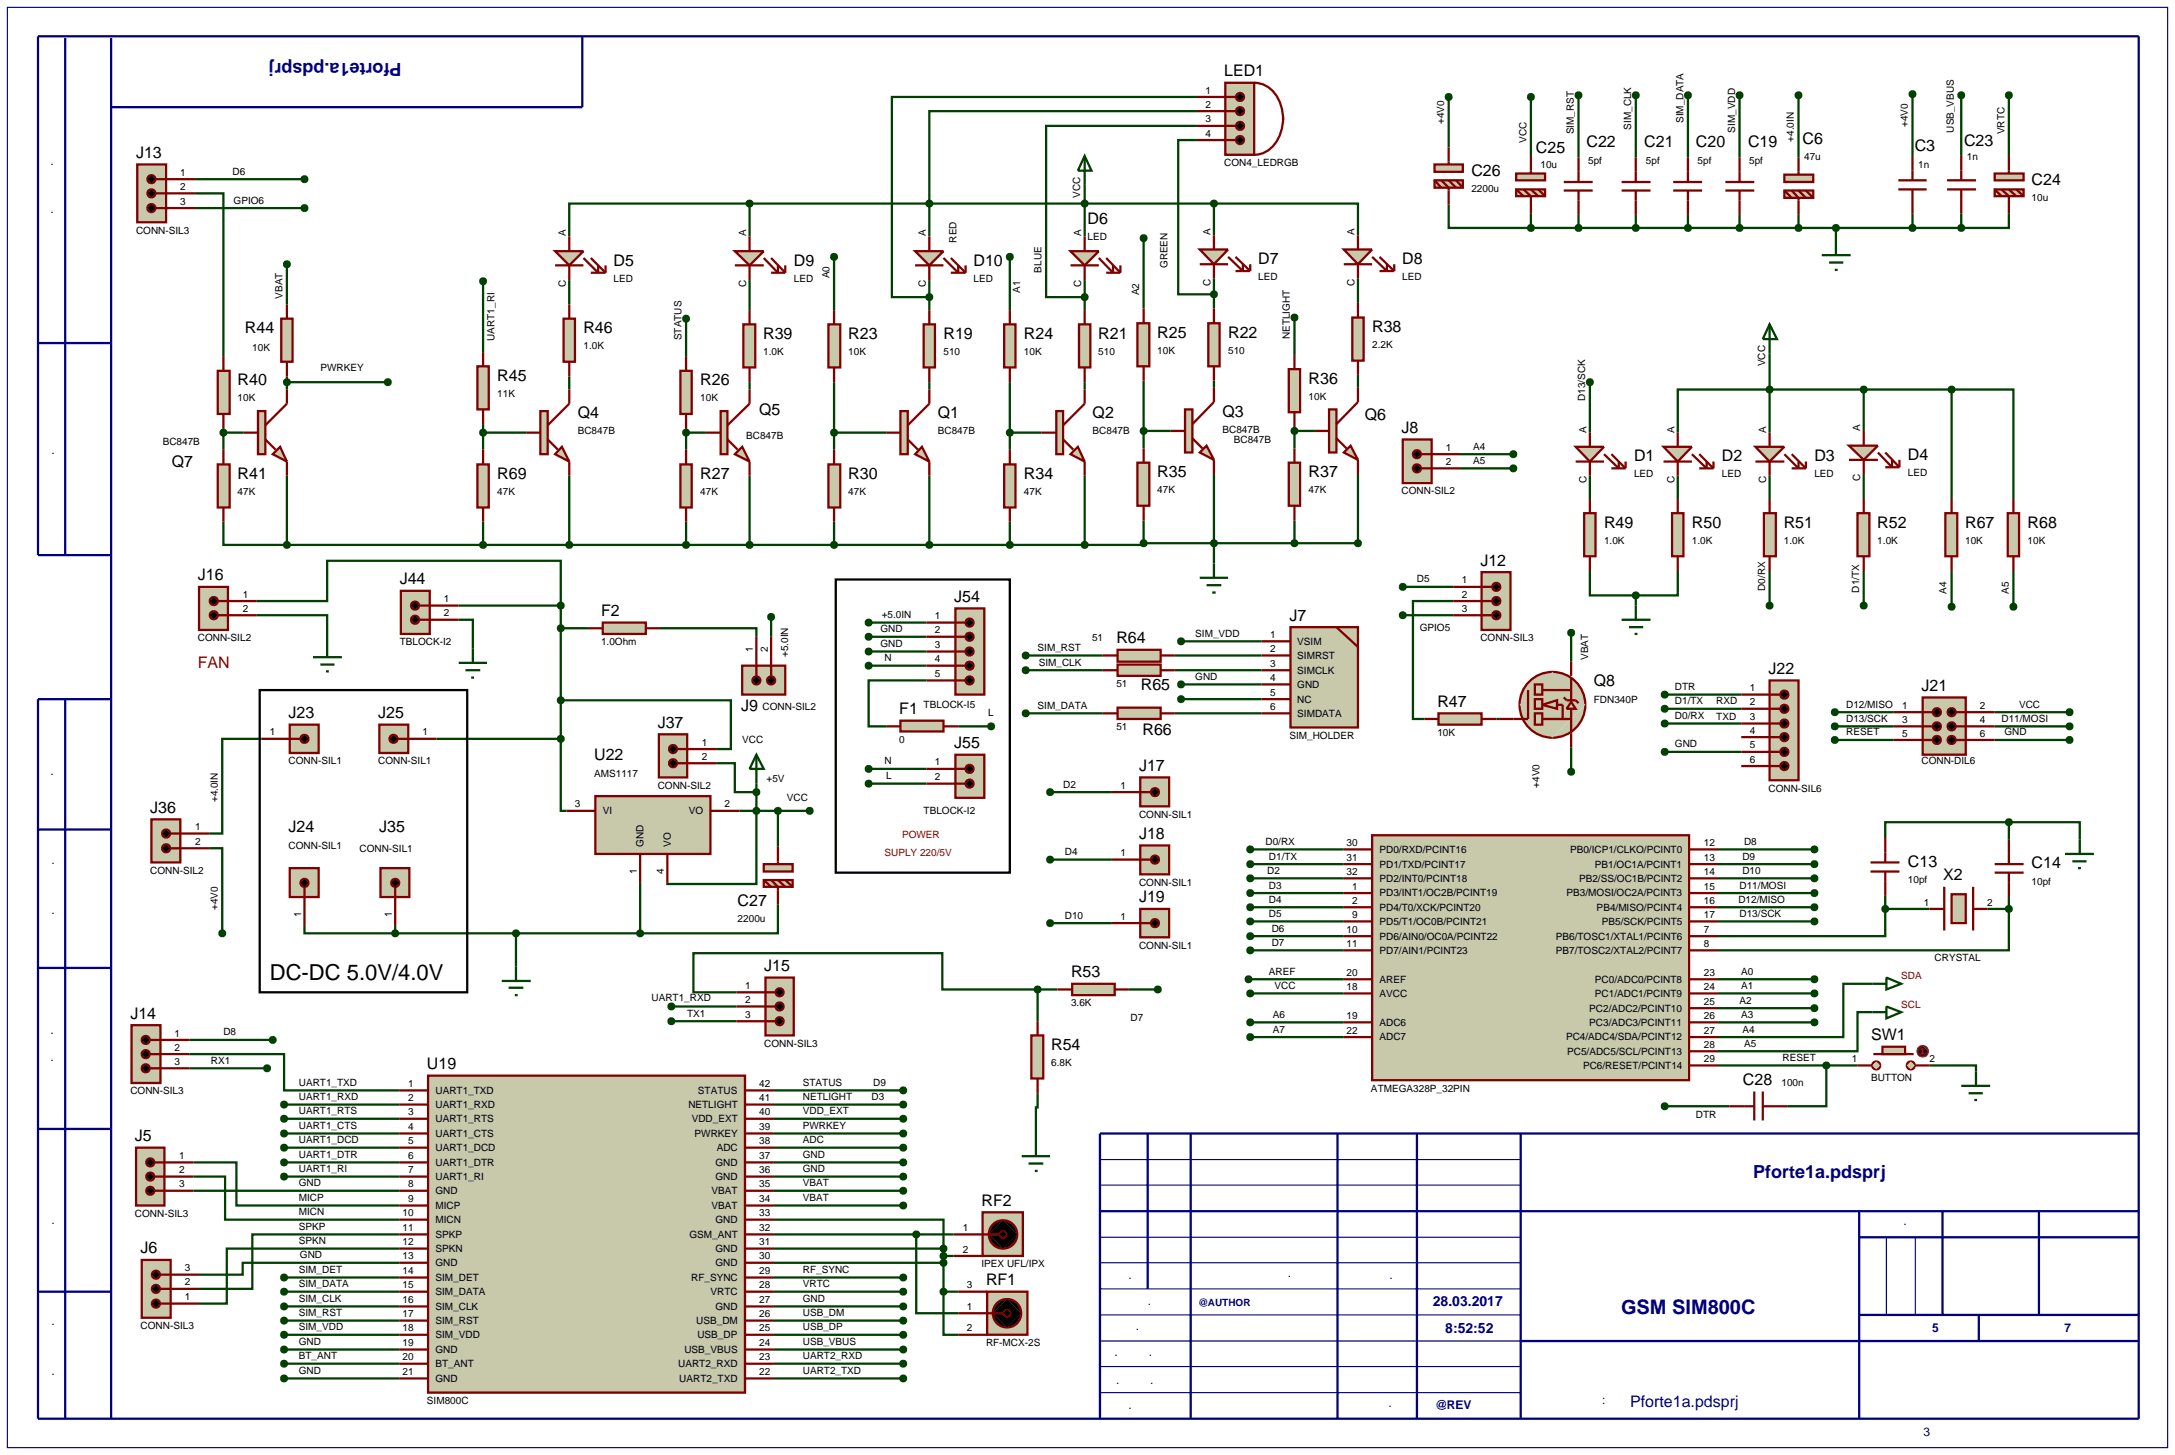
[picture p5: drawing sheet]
<svg xmlns="http://www.w3.org/2000/svg" width="384mm" height="257mm" viewBox="0 0 384 257" stroke-linecap="round" stroke-linejoin="round" font-family="sans-serif">
<defs><g id="words">
<text font-size="3.9" x="47.6" y="172.9">DC-DC 5.0V/4.0V</text>
<text font-size="3.5" fill="#000080" x="285.9" y="231.8">GSM SIM800C</text>
<g font-size="3.2" fill="#000080">
<text x="70.8" y="11.2" transform="rotate(-180 70.8 11.2)">Pforte1a.pdsprj</text>
<text x="309.2" y="207.7">Pforte1a.pdsprj</text>
</g>
<g font-size="2.8">
<text x="215.9" y="13.5">LED1</text>
<text x="24" y="27.9">J13</text>
<text x="270.9" y="27.1">C25</text>
<text x="279.8" y="26">C22</text>
<text x="290" y="26">C21</text>
<text x="299.1" y="26">C20</text>
<text x="308.3" y="26">C19</text>
<text x="317.9" y="25.5">C6</text>
<text x="337.7" y="26.6">C3</text>
<text x="346.4" y="25.8">C23</text>
<text x="259.5" y="31.1">C26</text>
<text x="358.3" y="32.6">C24</text>
<text x="191.8" y="39.5">D6</text>
<text x="108.2" y="46.9">D5</text>
<text x="140" y="46.9">D9</text>
<text x="171.7" y="46.9">D10</text>
<text x="221.9" y="46.6">D7</text>
<text x="247.3" y="46.6">D8</text>
<text x="43.2" y="58.8">R44</text>
<text x="102.9" y="58.8">R46</text>
<text x="134.6" y="59.8">R39</text>
<text x="149.6" y="59.8">R23</text>
<text x="166.4" y="59.8">R19</text>
<text x="180.6" y="59.8">R24</text>
<text x="193.7" y="59.8">R21</text>
<text x="204.1" y="59.6">R25</text>
<text x="216.6" y="59.6">R22</text>
<text x="242" y="58.6">R38</text>
<text x="41.9" y="68">R40</text>
<text x="87.7" y="67.2">R45</text>
<text x="123.5" y="68">R26</text>
<text x="230.8" y="67.7">R36</text>
<text x="101.9" y="73.8">Q4</text>
<text x="133.9" y="73.3">Q5</text>
<text x="165.4" y="73.8">Q1</text>
<text x="192.7" y="73.8">Q2</text>
<text x="215.6" y="73.5">Q3</text>
<text x="240.7" y="74.1">Q6</text>
<text x="247.2" y="76.4">J8</text>
<text x="30.3" y="82.4">Q7</text>
<text x="288.2" y="81.4">D1</text>
<text x="303.7" y="81.4">D2</text>
<text x="320" y="81.4">D3</text>
<text x="336.5" y="81.2">D4</text>
<text x="41.9" y="84.5">R41</text>
<text x="87.7" y="84.5">R69</text>
<text x="123.5" y="84.5">R27</text>
<text x="149.6" y="84.5">R30</text>
<text x="180.6" y="84.5">R34</text>
<text x="204.1" y="84.2">R35</text>
<text x="230.8" y="84.2">R37</text>
<text x="282.9" y="93.1">R49</text>
<text x="298.4" y="93.1">R50</text>
<text x="314.6" y="93.1">R51</text>
<text x="331.1" y="93.1">R52</text>
<text x="346.6" y="93.1">R67</text>
<text x="357.6" y="93.1">R68</text>
<text x="261.1" y="99.8">J12</text>
<text x="34.9" y="102.4">J16</text>
<text x="70.5" y="103.1">J44</text>
<text x="168.3" y="106.2">J54</text>
<text x="106" y="108.7">F2</text>
<text x="196.9" y="113.5">R64</text>
<text x="227.4" y="109.5">J7</text>
<text x="311.9" y="118.9">J22</text>
<text x="130.7" y="125.5">J9</text>
<text x="158.6" y="126">F1</text>
<text x="201.2" y="121.7">R65</text>
<text x="253.5" y="124.7">R47</text>
<text x="281.1" y="121">Q8</text>
<text x="338.9" y="121.9">J21</text>
<text x="50.9" y="126.7">J23</text>
<text x="66.7" y="126.7">J25</text>
<text x="116" y="128.4">J37</text>
<text x="168.3" y="132">J55</text>
<text x="201.5" y="129.7">R66</text>
<text x="104.8" y="134.1">U22</text>
<text x="200.9" y="136">J17</text>
<text x="26.5" y="143.4">J36</text>
<text x="50.9" y="146.8">J24</text>
<text x="66.9" y="146.8">J35</text>
<text x="200.9" y="148">J18</text>
<text x="336.5" y="152.9">C13</text>
<text x="342.7" y="155.3">X2</text>
<text x="358.3" y="153.2">C14</text>
<text x="130.1" y="159.8">C27</text>
<text x="200.9" y="159.2">J19</text>
<text x="134.8" y="171.3">J15</text>
<text x="188.9" y="172.4">R53</text>
<text x="23" y="179.7">J14</text>
<text x="185.4" y="185.2">R54</text>
<text x="330" y="183.5">SW1</text>
<text x="75.3" y="188.6">U19</text>
<text x="307.4" y="191.4">C28</text>
<text x="23.8" y="201.3">J5</text>
<text x="173.1" y="212.7">RF2</text>
<text x="24.8" y="221.1">J6</text>
<text x="173.9" y="226.7">RF1</text>
</g>
<text font-size="2.8" fill="#800000" x="34.9" y="117.9">FAN</text>
<text font-size="2.8" fill="#000080" x="287.5" y="248.1">Pforte1a.pdsprj</text>
<g font-size="2.5" fill="#000080">
<text x="252.7" y="230.3">28.03.2017</text>
<text x="254.9" y="235">8:52:52</text>
</g>
<g font-size="2.1" fill="#000080">
<text x="9.3" y="42.7" transform="rotate(-90 9.3 42.7)">Перв. примен.</text>
<text x="9.5" y="86.3" transform="rotate(-90 9.5 86.3)">Справ. №</text>
<text x="9.3" y="141.9" transform="rotate(-90 9.3 141.9)">Подп. и дата</text>
<text x="9.5" y="165.2" transform="rotate(-90 9.5 165.2)">Инв. № дубл.</text>
<text x="9.3" y="192.2" transform="rotate(-90 9.3 192.2)">Взам. инв. №</text>
<text x="9.5" y="221.1" transform="rotate(-90 9.5 221.1)">Подп. и дата</text>
<text x="332.2" y="216.1">Лит.</text>
<text x="195.1" y="225.5">Изм.</text>
<text x="218.4" y="225.2">№ докум.</text>
<text x="240" y="225.5">Подп.</text>
<text x="195.3" y="230.1">Разраб.</text>
<text x="195.3" y="234.6">Пров.</text>
<text x="195.3" y="239.2">Т.контр.</text>
<text x="340.8" y="234.9">5</text>
<text x="364.1" y="234.9">7</text>
<text x="195.3" y="244">Н.контр.</text>
<text x="9.5" y="246.5" transform="rotate(-90 9.5 246.5)">Инв. № подл.</text>
<text x="195.6" y="248.4">Утв.</text>
<text x="239" y="248.1">Ревиз.</text>
<text x="253.1" y="248.4">@REV</text>
<text x="269" y="247.6">Файл проекта:</text>
<text x="329.7" y="253.2">Формат А3</text>
</g>
<g font-size="1.8">
<text x="212.6" y="16.5">1</text>
<text x="212.6" y="19">2</text>
<text x="212.6" y="21.6">3</text>
<text x="254.7" y="21.9" transform="rotate(-90 254.7 21.9)">+4V0</text>
<text x="277.6" y="23.7" transform="rotate(-90 277.6 23.7)">SIM_RST</text>
<text x="287.7" y="22.9" transform="rotate(-90 287.7 22.9)">SIM_CLK</text>
<text x="296.9" y="21.7" transform="rotate(-90 296.9 21.7)">SIM_DATA</text>
<text x="306" y="23.4" transform="rotate(-90 306 23.4)">SIM_VDD</text>
<text x="336.5" y="22.4" transform="rotate(-90 336.5 22.4)">+4V0</text>
<text x="344.6" y="23.4" transform="rotate(-90 344.6 23.4)">USB_VBUS</text>
<text x="353.5" y="23.7" transform="rotate(-90 353.5 23.7)">VRTC</text>
<text x="212.6" y="24.1">4</text>
<text x="215.9" y="29.3">CON4_LEDRGB</text>
<text x="269.2" y="25.2" transform="rotate(-90 269.2 25.2)">VCC</text>
<text x="271.7" y="29.6">10u</text>
<text x="280.1" y="28.9">5pf</text>
<text x="290.3" y="28.9">5pf</text>
<text x="299.4" y="28.9">5pf</text>
<text x="308.5" y="28.9">5pf</text>
<text x="316.4" y="25" transform="rotate(-90 316.4 25)">+4.0IN</text>
<text x="318.2" y="28.3">47u</text>
<text x="338.3" y="29.6">1n</text>
<text x="346.9" y="28.3">1n</text>
<text x="31.8" y="31">1</text>
<text x="31.8" y="33.5">2</text>
<text x="41" y="30.8">D6</text>
<text x="41.2" y="35.9">GPIO6</text>
<text x="190.5" y="34.9" transform="rotate(-90 190.5 34.9)">VCC</text>
<text x="259.5" y="33.9">2200u</text>
<text x="358.3" y="35.5">10u</text>
<text x="24" y="41.2">CONN-SIL3</text>
<text x="31.8" y="36.1">3</text>
<text x="99.8" y="41.7" transform="rotate(-90 99.8 41.7)">A</text>
<text x="131.6" y="41.7" transform="rotate(-90 131.6 41.7)">A</text>
<text x="163.3" y="41.7" transform="rotate(-90 163.3 41.7)">A</text>
<text x="190.7" y="41.7" transform="rotate(-90 190.7 41.7)">A</text>
<text x="213.5" y="41.5" transform="rotate(-90 213.5 41.5)">A</text>
<text x="238.9" y="41.5" transform="rotate(-90 238.9 41.5)">A</text>
<text x="168.7" y="42.8" transform="rotate(-90 168.7 42.8)">RED</text>
<text x="191.8" y="42.3">LED</text>
<text x="205.9" y="47.3" transform="rotate(-90 205.9 47.3)">GREEN</text>
<text x="49.8" y="52.7" transform="rotate(-90 49.8 52.7)">VBAT</text>
<text x="99.8" y="50.7" transform="rotate(-90 99.8 50.7)">C</text>
<text x="108.2" y="49.7">LED</text>
<text x="131.6" y="50.7" transform="rotate(-90 131.6 50.7)">C</text>
<text x="140" y="49.7">LED</text>
<text x="146.3" y="49.1" transform="rotate(-90 146.3 49.1)">A0</text>
<text x="163.3" y="50.7" transform="rotate(-90 163.3 50.7)">C</text>
<text x="171.7" y="49.7">LED</text>
<text x="179.9" y="51.6" transform="rotate(-90 179.9 51.6)">A1</text>
<text x="183.7" y="48.1" transform="rotate(-90 183.7 48.1)">BLUE</text>
<text x="190.7" y="50.7" transform="rotate(-90 190.7 50.7)">C</text>
<text x="200.9" y="52.1" transform="rotate(-90 200.9 52.1)">A2</text>
<text x="213.5" y="50.4" transform="rotate(-90 213.5 50.4)">C</text>
<text x="221.9" y="49.4">LED</text>
<text x="238.9" y="50.4" transform="rotate(-90 238.9 50.4)">C</text>
<text x="247.3" y="49.4">LED</text>
<text x="120.2" y="60" transform="rotate(-90 120.2 60)">STATUS</text>
<text x="227.5" y="59.8" transform="rotate(-90 227.5 59.8)">NETLIGHT</text>
<text x="44.5" y="61.9">10K</text>
<text x="56.5" y="65.5">PWRKEY</text>
<text x="87.2" y="60.1" transform="rotate(-90 87.2 60.1)">UART1_RI</text>
<text x="102.9" y="61.6">1.0K</text>
<text x="134.6" y="62.6">1.0K</text>
<text x="149.6" y="62.6">10K</text>
<text x="166.4" y="62.6">510</text>
<text x="180.6" y="62.6">10K</text>
<text x="193.7" y="62.6">510</text>
<text x="204.1" y="62.4">10K</text>
<text x="216.6" y="62.4">510</text>
<text x="242" y="61.4">2.2K</text>
<text x="311.3" y="64.6" transform="rotate(-90 311.3 64.6)">VCC</text>
<text x="41.9" y="70.8">10K</text>
<text x="87.7" y="70">11K</text>
<text x="123.5" y="70.8">10K</text>
<text x="230.8" y="70.5">10K</text>
<text x="279.6" y="70.7" transform="rotate(-90 279.6 70.7)">D13/SCK</text>
<text x="101.9" y="76.6">BC847B</text>
<text x="131.6" y="77.4">BC847B</text>
<text x="165.4" y="76.6">BC847B</text>
<text x="192.7" y="76.6">BC847B</text>
<text x="215.6" y="76.4">BC847B</text>
<text x="279.8" y="76.3" transform="rotate(-90 279.8 76.3)">A</text>
<text x="295.3" y="76.3" transform="rotate(-90 295.3 76.3)">A</text>
<text x="311.5" y="76.3" transform="rotate(-90 311.5 76.3)">A</text>
<text x="328.1" y="76" transform="rotate(-90 328.1 76)">A</text>
<text x="28.7" y="78.4">BC847B</text>
<text x="217.6" y="78.1">BC847B</text>
<text x="255" y="79.5">1</text>
<text x="255" y="82">2</text>
<text x="259.8" y="79.3">A4</text>
<text x="259.8" y="81.8">A5</text>
<text x="336.5" y="84">LED</text>
<text x="41.9" y="87.3">47K</text>
<text x="87.7" y="87.3">47K</text>
<text x="123.5" y="87.3">47K</text>
<text x="149.6" y="87.3">47K</text>
<text x="180.6" y="87.3">47K</text>
<text x="204.1" y="87">47K</text>
<text x="230.8" y="87">47K</text>
<text x="247.2" y="87.2">CONN-SIL2</text>
<text x="279.8" y="85.2" transform="rotate(-90 279.8 85.2)">C</text>
<text x="288.2" y="84.2">LED</text>
<text x="295.3" y="85.2" transform="rotate(-90 295.3 85.2)">C</text>
<text x="303.7" y="84.2">LED</text>
<text x="311.5" y="85.2" transform="rotate(-90 311.5 85.2)">C</text>
<text x="320" y="84.2">LED</text>
<text x="328.1" y="84.9" transform="rotate(-90 328.1 84.9)">C</text>
<text x="282.9" y="95.9">1.0K</text>
<text x="298.4" y="95.9">1.0K</text>
<text x="314.6" y="95.9">1.0K</text>
<text x="331.1" y="95.9">1.0K</text>
<text x="346.6" y="95.9">10K</text>
<text x="357.6" y="95.9">10K</text>
<text x="42.8" y="105.4">1</text>
<text x="42.8" y="107.9">2</text>
<text x="78.3" y="106.2">1</text>
<text x="249.9" y="102.7">D5</text>
<text x="257.8" y="102.9">1</text>
<text x="257.8" y="105.4">2</text>
<text x="257.8" y="107.9">3</text>
<text x="311.3" y="104.2" transform="rotate(-90 311.3 104.2)">D0/RX</text>
<text x="327.9" y="104.5" transform="rotate(-90 327.9 104.5)">D1/TX</text>
<text x="343.3" y="104.7" transform="rotate(-90 343.3 104.7)">A4</text>
<text x="354.3" y="104.7" transform="rotate(-90 354.3 104.7)">A5</text>
<text x="34.9" y="113.1">CONN-SIL2</text>
<text x="70.5" y="113.8">TBLOCK-I2</text>
<text x="78.3" y="108.7">2</text>
<text x="106" y="113.8">1.0Ohm</text>
<text x="155.3" y="111.5">GND</text>
<text x="155.5" y="109">+5.0IN</text>
<text x="164.9" y="109.2">1</text>
<text x="164.9" y="111.7">2</text>
<text x="192.6" y="113.1">51</text>
<text x="210.8" y="112.3">SIM_VDD</text>
<text x="224" y="112.5">1</text>
<text x="228.8" y="113.7">VSIM</text>
<text x="250.4" y="111.3">GPIO5</text>
<text x="261.1" y="113.1">CONN-SIL3</text>
<text x="132.8" y="114.9" transform="rotate(-90 132.8 114.9)">1</text>
<text x="135.4" y="114.9" transform="rotate(-90 135.4 114.9)">2</text>
<text x="139" y="115.9" transform="rotate(-90 139 115.9)">+5.0IN</text>
<text x="155.3" y="114.1">GND</text>
<text x="156" y="116.6">N</text>
<text x="164.9" y="114.3">3</text>
<text x="164.9" y="116.8">4</text>
<text x="164.9" y="119.4">5</text>
<text x="183" y="114.8">SIM_RST</text>
<text x="183.2" y="117.4">SIM_CLK</text>
<text x="210.8" y="119.9">GND</text>
<text x="224" y="115">2</text>
<text x="224" y="117.6">3</text>
<text x="228.8" y="116.2">SIMRST</text>
<text x="228.8" y="118.8">SIMCLK</text>
<text x="280.1" y="116.4" transform="rotate(-90 280.1 116.4)">VBAT</text>
<text x="134.5" y="125.3">CONN-SIL2</text>
<text x="162.9" y="124.8">TBLOCK-I5</text>
<text x="183" y="125">SIM_DATA</text>
<text x="196.9" y="121.2">51</text>
<text x="224" y="120.1">4</text>
<text x="224" y="122.7">5</text>
<text x="224" y="125.2">6</text>
<text x="228.8" y="121.3">GND</text>
<text x="228.8" y="123.9">NC</text>
<text x="281.1" y="123.9">FDN340P</text>
<text x="295.4" y="121.7">DTR</text>
<text x="295.4" y="124.2">D1/TX</text>
<text x="302.7" y="124.2">RXD</text>
<text x="308.6" y="121.9">1</text>
<text x="308.6" y="124.4">2</text>
<text x="325.6" y="124.8">D12/MISO</text>
<text x="335.5" y="125">1</text>
<text x="349.2" y="125">2</text>
<text x="356.1" y="124.8">VCC</text>
<text x="47.6" y="129.7">1</text>
<text x="74.5" y="129.7">1</text>
<text x="123.8" y="131.5">1</text>
<text x="130.9" y="131.1">VCC</text>
<text x="158.6" y="131">0</text>
<text x="174.3" y="126.3">L</text>
<text x="196.9" y="128.8">51</text>
<text x="227.4" y="130.3">SIM_HOLDER</text>
<text x="228.8" y="126.4">SIMDATA</text>
<text x="253.5" y="129.8">10K</text>
<text x="295.4" y="126.8">D0/RX</text>
<text x="295.4" y="131.8">GND</text>
<text x="302.7" y="127">TXD</text>
<text x="308.6" y="127">3</text>
<text x="308.6" y="129.4">4</text>
<text x="308.6" y="132">5</text>
<text x="325.6" y="127.3">D13/SCK</text>
<text x="325.6" y="129.7">RESET</text>
<text x="335.5" y="127.5">3</text>
<text x="335.5" y="129.9">5</text>
<text x="349.2" y="127.5">4</text>
<text x="349.2" y="129.9">6</text>
<text x="353" y="127.3">D11/MOSI</text>
<text x="353.5" y="129.7">GND</text>
<text x="50.9" y="134.8">CONN-SIL1</text>
<text x="66.7" y="134.8">CONN-SIL1</text>
<text x="104.8" y="137">AMS1117</text>
<text x="123.8" y="134">2</text>
<text x="135.2" y="137.9">+5V</text>
<text x="156" y="134.8">N</text>
<text x="156.3" y="137.4">L</text>
<text x="164.9" y="135">1</text>
<text x="164.9" y="137.6">2</text>
<text x="308.6" y="134.5">6</text>
<text x="338.9" y="134.8">CONN-DIL6</text>
<text x="38.4" y="141.5" transform="rotate(-90 38.4 141.5)">+4.0IN</text>
<text x="101.4" y="142.4">3</text>
<text x="106.3" y="143.6">VI</text>
<text x="116" y="139.1">CONN-SIL2</text>
<text x="121.5" y="143.6">VO</text>
<text x="127.8" y="142.4">2</text>
<text x="138.8" y="141.2">VCC</text>
<text x="162.9" y="143.5">TBLOCK-I2</text>
<text x="187.5" y="138.9">D2</text>
<text x="197.6" y="139.1">1</text>
<text x="271.5" y="138.9" transform="rotate(-90 271.5 138.9)">+4V0</text>
<text x="311.9" y="139.7">CONN-SIL6</text>
<text x="34.4" y="146.4">1</text>
<text x="34.4" y="149">2</text>
<text x="50.9" y="149.7">CONN-SIL1</text>
<text x="113.5" y="149.3" transform="rotate(-90 113.5 149.3)">GND</text>
<text x="118.3" y="149.3" transform="rotate(-90 118.3 149.3)">VO</text>
<text x="200.9" y="144.2">CONN-SIL1</text>
<text x="223.2" y="149">D0/RX</text>
<text x="237.5" y="149.2">30</text>
<text x="300.5" y="149.2">12</text>
<text x="307.6" y="149">D8</text>
<text x="26.5" y="154.1">CONN-SIL2</text>
<text x="63.4" y="150.2">CONN-SIL1</text>
<text x="112.3" y="154.1" transform="rotate(-90 112.3 154.1)">1</text>
<text x="117.1" y="154.1" transform="rotate(-90 117.1 154.1)">4</text>
<text x="187.8" y="150.8">D4</text>
<text x="197.6" y="151">1</text>
<text x="223.5" y="154.1">D2</text>
<text x="223.8" y="151.6">D1/TX</text>
<text x="237.5" y="154.3">32</text>
<text x="237.5" y="151.8">31</text>
<text x="243.3" y="155.5">PD2/INT0/PCINT18</text>
<text x="243.3" y="153">PD1/TXD/PCINT17</text>
<text x="243.3" y="150.4">PD0/RXD/PCINT16</text>
<text x="276.9" y="150.4">PB0/ICP1/CLKO/PCINT0</text>
<text x="278.5" y="155.5">PB2/SS/OC1B/PCINT2</text>
<text x="281.3" y="153">PB1/OC1A/PCINT1</text>
<text x="300.5" y="151.8">13</text>
<text x="300.5" y="154.3">14</text>
<text x="307.3" y="151.6">D9</text>
<text x="307.3" y="154.1">D10</text>
<text x="336.5" y="155.8">10pf</text>
<text x="358.3" y="156">10pf</text>
<text x="38.4" y="160.5" transform="rotate(-90 38.4 160.5)">+4V0</text>
<text x="53.1" y="161.8" transform="rotate(-90 53.1 161.8)">1</text>
<text x="69.1" y="161.8" transform="rotate(-90 69.1 161.8)">1</text>
<text x="187.8" y="162">D10</text>
<text x="200.9" y="156.2">CONN-SIL1</text>
<text x="223.8" y="159.2">D4</text>
<text x="223.8" y="161.7">D5</text>
<text x="223.8" y="156.7">D3</text>
<text x="238.5" y="161.9">9</text>
<text x="238.5" y="159.4">2</text>
<text x="238.5" y="156.9">1</text>
<text x="243.3" y="160.6">PD4/T0/XCK/PCINT20</text>
<text x="243.3" y="158.1">PD3/INT1/OC2B/PCINT19</text>
<text x="276.3" y="158.1">PB3/MOSI/OC2A/PCINT3</text>
<text x="281.6" y="160.6">PB4/MISO/PCINT4</text>
<text x="300.5" y="156.9">15</text>
<text x="300.5" y="159.4">16</text>
<text x="300.5" y="161.9">17</text>
<text x="306.6" y="159.2">D12/MISO</text>
<text x="306.8" y="156.7">D11/MOSI</text>
<text x="306.8" y="161.7">D13/SCK</text>
<text x="339.3" y="159.7">1</text>
<text x="350.5" y="159.7">2</text>
<text x="130.1" y="162.6">2200u</text>
<text x="197.6" y="162.2">1</text>
<text x="200.9" y="167.3">CONN-SIL1</text>
<text x="224.3" y="164.3">D6</text>
<text x="224.3" y="166.8">D7</text>
<text x="237.5" y="164.5">10</text>
<text x="237.5" y="167">11</text>
<text x="243.3" y="165.7">PD6/AIN0/OC0A/PCINT22</text>
<text x="243.3" y="163.1">PD5/T1/OC0B/PCINT21</text>
<text x="274.4" y="165.7">PB6/TOSC1/XTAL1/PCINT6</text>
<text x="282.5" y="163.1">PB5/SCK/PCINT5</text>
<text x="300.5" y="167">8</text>
<text x="300.5" y="164.5">7</text>
<text x="223.8" y="171.9">AREF</text>
<text x="237.5" y="172.1">20</text>
<text x="243.3" y="173.3">AREF</text>
<text x="243.3" y="168.2">PD7/AIN1/PCINT23</text>
<text x="274.4" y="168.2">PB7/TOSC2/XTAL2/PCINT7</text>
<text x="281.3" y="173.3">PC0/ADC0/PCINT8</text>
<text x="300.5" y="172.1">23</text>
<text x="307.1" y="171.9">A0</text>
<text x="341.2" y="169.4">CRYSTAL</text>
<text x="114.9" y="176.5">UART1_RXD</text>
<text x="121.2" y="179.3">TX1</text>
<text x="131.4" y="174.4">1</text>
<text x="131.4" y="176.9">2</text>
<text x="131.4" y="179.5">3</text>
<text x="188.9" y="177.5">3.6K</text>
<text x="199.4" y="180">D7</text>
<text x="224.5" y="179.5">A6</text>
<text x="224.8" y="174.4">VCC</text>
<text x="237.5" y="174.6">18</text>
<text x="237.5" y="179.7">19</text>
<text x="243.3" y="175.8">AVCC</text>
<text x="280.3" y="178.4">PC2/ADC2/PCINT10</text>
<text x="281.3" y="175.8">PC1/ADC1/PCINT9</text>
<text x="300.5" y="179.7">26</text>
<text x="300.5" y="177.2">25</text>
<text x="300.5" y="174.6">24</text>
<text x="306.8" y="177">A2</text>
<text x="307.1" y="174.4">A1</text>
<text x="307.1" y="179.5">A3</text>
<text x="30.8" y="182.8">1</text>
<text x="30.8" y="185.3">2</text>
<text x="39.4" y="182.6">D8</text>
<text x="134.8" y="184.6">CONN-SIL3</text>
<text x="224.5" y="182.1">A7</text>
<text x="237.5" y="182.3">22</text>
<text x="243.3" y="180.9">ADC6</text>
<text x="243.3" y="183.5">ADC7</text>
<text x="276.2" y="183.5">PC4/ADC4/SDA/PCINT12</text>
<text x="276.4" y="186">PC5/ADC5/SCL/PCINT13</text>
<text x="280.3" y="180.9">PC3/ADC3/PCINT11</text>
<text x="300.5" y="184.8">28</text>
<text x="300.5" y="182.3">27</text>
<text x="307.3" y="182.1">A4</text>
<text x="307.6" y="184.6">A5</text>
<text x="30.8" y="187.8">3</text>
<text x="37.2" y="187.6">RX1</text>
<text x="52.7" y="191.5">UART1_TXD</text>
<text x="72" y="191.7">1</text>
<text x="133.9" y="191.7">42</text>
<text x="141.6" y="191.5">STATUS</text>
<text x="154" y="191.5">D9</text>
<text x="185.4" y="188">6.8K</text>
<text x="279.2" y="188.5">PC6/RESET/PCINT14</text>
<text x="300.5" y="187.3">29</text>
<text x="314.2" y="191.5">100n</text>
<text x="314.4" y="187.1">RESET</text>
<text x="326.6" y="187.3">1</text>
<text x="330" y="190.7">BUTTON</text>
<text x="340.3" y="187.3">2</text>
<text x="23" y="193">CONN-SIL3</text>
<text x="52.7" y="194">UART1_RXD</text>
<text x="52.7" y="196.5">UART1_RTS</text>
<text x="72" y="196.7">3</text>
<text x="72" y="194.2">2</text>
<text x="76.8" y="197.9">UART1_RTS</text>
<text x="76.8" y="195.4">UART1_RXD</text>
<text x="76.8" y="192.9">UART1_TXD</text>
<text x="121.4" y="195.4">NETLIGHT</text>
<text x="122" y="197.9">VDD_EXT</text>
<text x="123.1" y="192.9">STATUS</text>
<text x="133.9" y="196.7">40</text>
<text x="133.9" y="194.2">41</text>
<text x="141.6" y="194">NETLIGHT</text>
<text x="141.6" y="196.5">VDD_EXT</text>
<text x="153.7" y="194">D3</text>
<text x="241.8" y="192.5">ATMEGA328P_32PIN</text>
<text x="299.1" y="197.1">DTR</text>
<text x="52.7" y="199.1">UART1_CTS</text>
<text x="52.7" y="201.6">UART1_DCD</text>
<text x="72" y="201.8">5</text>
<text x="72" y="199.3">4</text>
<text x="76.8" y="203">UART1_DCD</text>
<text x="76.8" y="200.5">UART1_CTS</text>
<text x="122.5" y="200.5">PWRKEY</text>
<text x="126.4" y="203">ADC</text>
<text x="133.9" y="201.8">38</text>
<text x="133.9" y="199.3">39</text>
<text x="141.6" y="199.1">PWRKEY</text>
<text x="141.6" y="201.6">ADC</text>
<text x="31.6" y="204.4">1</text>
<text x="31.6" y="206.9">2</text>
<text x="31.6" y="209.4">3</text>
<text x="52.7" y="204.2">UART1_DTR</text>
<text x="52.7" y="206.7">UART1_RI</text>
<text x="52.7" y="209.2">GND</text>
<text x="72" y="206.9">7</text>
<text x="72" y="204.4">6</text>
<text x="72" y="209.4">8</text>
<text x="76.8" y="208.1">UART1_RI</text>
<text x="76.8" y="205.6">UART1_DTR</text>
<text x="126.2" y="208.1">GND</text>
<text x="126.2" y="205.6">GND</text>
<text x="133.9" y="206.9">36</text>
<text x="133.9" y="209.4">35</text>
<text x="133.9" y="204.4">37</text>
<text x="141.6" y="204.2">GND</text>
<text x="141.6" y="206.7">GND</text>
<text x="141.6" y="209.2">VBAT</text>
<text x="23.8" y="214.6">CONN-SIL3</text>
<text x="52.7" y="211.8">MICP</text>
<text x="52.7" y="214.3">MICN</text>
<text x="71" y="214.5">10</text>
<text x="72" y="212">9</text>
<text x="76.8" y="210.6">GND</text>
<text x="76.8" y="215.7">MICN</text>
<text x="76.8" y="213.2">MICP</text>
<text x="125.5" y="210.6">VBAT</text>
<text x="125.5" y="213.2">VBAT</text>
<text x="126.2" y="215.7">GND</text>
<text x="133.9" y="212">34</text>
<text x="133.9" y="214.5">33</text>
<text x="141.6" y="211.8">VBAT</text>
<text x="52.7" y="219.4">SPKN</text>
<text x="52.7" y="216.9">SPKP</text>
<text x="52.9" y="221.9">GND</text>
<text x="71" y="219.6">12</text>
<text x="71" y="217.1">11</text>
<text x="76.8" y="220.8">SPKN</text>
<text x="76.8" y="218.3">SPKP</text>
<text x="121.6" y="218.3">GSM_ANT</text>
<text x="126.2" y="220.8">GND</text>
<text x="133.9" y="217.1">32</text>
<text x="133.9" y="219.6">31</text>
<text x="169.8" y="217.1">1</text>
<text x="169.8" y="220.9">2</text>
<text x="32.6" y="226.7">2</text>
<text x="32.6" y="224.2">3</text>
<text x="52.7" y="224.5">SIM_DET</text>
<text x="52.7" y="227">SIM_DATA</text>
<text x="71" y="227.2">15</text>
<text x="71" y="224.7">14</text>
<text x="71" y="222.1">13</text>
<text x="76.8" y="225.9">SIM_DET</text>
<text x="76.8" y="223.3">GND</text>
<text x="121.9" y="225.9">RF_SYNC</text>
<text x="126.2" y="223.3">GND</text>
<text x="133.9" y="222.1">30</text>
<text x="133.9" y="227.2">28</text>
<text x="133.9" y="224.7">29</text>
<text x="141.6" y="224.5">RF_SYNC</text>
<text x="141.6" y="227">VRTC</text>
<text x="170.5" y="227.2">3</text>
<text x="173.1" y="223.5">IPEX UFL/IPX</text>
<text x="32.6" y="229.3">1</text>
<text x="52.7" y="229.6">SIM_CLK</text>
<text x="52.7" y="232.1">SIM_RST</text>
<text x="71" y="232.3">17</text>
<text x="71" y="229.8">16</text>
<text x="76.8" y="233.5">SIM_RST</text>
<text x="76.8" y="228.4">SIM_DATA</text>
<text x="76.8" y="231">SIM_CLK</text>
<text x="122.8" y="233.5">USB_DM</text>
<text x="125.3" y="228.4">VRTC</text>
<text x="126.2" y="231">GND</text>
<text x="133.9" y="229.8">27</text>
<text x="133.9" y="232.3">26</text>
<text x="141.6" y="229.6">GND</text>
<text x="141.6" y="232.1">USB_DM</text>
<text x="170.5" y="231">1</text>
<text x="24.8" y="234.4">CONN-SIL3</text>
<text x="52.7" y="234.6">SIM_VDD</text>
<text x="52.7" y="237.2">GND</text>
<text x="52.7" y="239.7">BT_ANT</text>
<text x="71" y="234.8">18</text>
<text x="71" y="237.4">19</text>
<text x="71" y="239.9">20</text>
<text x="76.8" y="236">SIM_VDD</text>
<text x="76.8" y="238.6">GND</text>
<text x="120.7" y="238.6">USB_VBUS</text>
<text x="123" y="236">USB_DP</text>
<text x="133.9" y="234.8">25</text>
<text x="133.9" y="237.4">24</text>
<text x="133.9" y="239.9">23</text>
<text x="141.6" y="234.6">USB_DP</text>
<text x="141.6" y="237.2">USB_VBUS</text>
<text x="141.6" y="239.7">UART2_RXD</text>
<text x="170.5" y="234.8">2</text>
<text x="173.9" y="237.4">RF-MCX-2S</text>
<text x="52.7" y="242.3">GND</text>
<text x="71" y="242.5">21</text>
<text x="76.8" y="241.1">BT_ANT</text>
<text x="76.8" y="243.7">GND</text>
<text x="119.6" y="241.1">UART2_RXD</text>
<text x="119.8" y="243.7">UART2_TXD</text>
<text x="133.9" y="242.5">22</text>
<text x="141.6" y="242.3">UART2_TXD</text>
<text x="75.3" y="247.6">SIM800C</text>
</g>
<g font-size="1.8" fill="#800000">
<text x="159.1" y="147.8">POWER</text>
<text x="156" y="150.9">SUPLY 220/5V</text>
<text x="335.3" y="172.7">SDA</text>
<text x="335.3" y="177.8">SCL</text>
</g>
<text font-size="1.8" fill="#000080" x="211.3" y="230.4">@AUTHOR</text>
</g></defs>
<path d="M1.3 1.3h381v254h-381zM194 218.2h74.2M194 209h74.2M194 204.5h74.2M332.7 218.2v13.7M337.8 218.2v13.7M194 222.7h74.2M194 231.9h74.2M194 236.5h74.2M194 227.3h74.2M194 241h74.2M194 245.6h74.2" fill="none" stroke="#000080" stroke-width=".2"/>
<g fill="none" stroke="#000080" stroke-width=".4">
<path d="M11.5 6.7v91.2M19.6 6.7v243.5M102.7 6.4v12.5h-83.1M6.7 60.5h12.9M19.6 97.9h-12.9v-91.5h370.5v243.8h-370.5v-126.9h12.9M11.5 123.3v126.9M6.7 146.3h12.9M6.7 170.7h12.9M6.7 199.1h12.9M202.4 199.9v27.4M210 199.9v50.3M235.9 199.9v50.3"/>
<path d="M249.9 199.9v50.3M268.2 199.9v50.3M377.2 199.9h-183.2v50.3M194 213.6h183.2M327.9 213.6v36.6M327.9 218.2h49.3M342.6 213.6v18.3M359.6 213.6v18.3M6.7 227.8h12.9M268.2 236.5h109M327.9 231.9h49.3M349 231.9v4.6"/>
</g>
<g fill="none" stroke="#004000" stroke-width=".4">
<path d="M211.1 17.1h-53.8v35.3h6.6M211.1 19.6h-47.2v22.1M255.5 17.1v8.9M270 17.1v10.4M278.4 16.8v11M288.5 16.8v11M297.7 16.8v11M306.8 16.8v11M317.2 16.8v11M337.3 16.6v10.9M345.9 16.8v10.7M354.3 16.8v10.7"/>
<path d="M34.4 34.1h5v28.7M34.4 31.6h19.3M34.4 36.7h19.3M132.2 35.9h-31.8v5.8M132.2 35.9h81.9M132.2 35.9v5.8M191.3 32.6v9.1M211.1 22.2h-26.6v30.2h6.8M211.1 24.7h-3.3v27.2h6.3M214.1 35.9h25.4v5.6M214.1 35.9v5.6M255.5 36.1v4.1h14.5"/>
<path d="M270 37.7v2.5M278.4 37.9v2.3M288.5 37.9v2.3M297.7 37.9v2.3M306.8 37.9v2.3M317.2 37.9v2.3M337.3 37.7v2.5M345.9 37.7v2.5M354.3 37.7v2.5h-8.4M50.6 46.6v7.1M85.2 49.6v12.5M100.4 49.4v4.3"/>
<path d="M121 56.2v6.6M132.2 49.4v5.3M147.1 45.3v9.4M163.9 49.4v5.3M178.1 45.3v9.4M191.3 49.4v5.3M201.7 42v12.4M214.1 49.1v5.3M228.3 56v6.6M239.5 49.1v4.3M270 40.2h75.9M323.8 40.2v2.3"/>
<path d="M39.4 76.3h3.6M39.4 75.5v3.8M50.6 66.4v2.3M50.6 67.4h17.8M85.2 76.3h7.6M85.2 74.8v4.5M100.4 66.4v2.3M121 75.5v3.8M121 76.3h3.5M132.2 67.4v1.3M147.1 67.4v11.9M147.1 76.3h9.2"/>
<path d="M163.9 67.4v1.3M178.1 67.4v11.9M178.1 76.3h5.6M191.3 67.4v1.3M201.7 67.1v12M201.7 76h4.8M214.1 67.1v1.3M228.3 76h3.6M228.3 75.3v3.8M239.5 66.1v2.3M280.4 67.4v8.9M312.1 62.3v14"/>
<path d="M328.7 68.7v7.3M344.2 68.7h-48.3v7.6M344.2 68.7h10.9v19.3M344.2 68.7v19.3M39.4 92v4.1h11.2M50.6 96.1h140.7M50.6 83.9v12.2M85.2 92v4.1M100.4 83.9v12.2M121 92v4.1M132.2 83.9v12.2M147.1 92v4.1"/>
<path d="M163.9 83.9v12.2M178.1 92v4.1M191.3 83.9v12.2M201.7 95.8v.3h-10.4M201.7 91.8v4M214.1 83.6v15.8M228.3 91.8v4M239.5 83.6v12.2h-37.8M257.5 80.1h9.4M257.5 82.6h9.4M280.4 83.9v4.1M295.9 83.9v4.1"/>
<path d="M312.1 83.9v4.1M328.7 83.6v4.4M45.3 108.5h12.4v4.9M45.3 106h12.4v-7.1h41.2v7.9M80.9 109.3h2.5v5.1M80.9 106.8h18M98.9 106.8v23.5M98.9 110.8h4.8M116.4 110.8h17v1.5M136 108.8v3.5M153.2 109.8h10.2M153.2 112.3h10.2"/>
<path d="M153.2 114.9h10.2M153.2 117.4h10.2M163.4 120h-10.2v8.1h3.1M180.9 115.6h13.6M180.9 118.2h13.6M207.2 115.6h15.3M207.2 118.2h15.3M208.3 113.1h14.2M247.4 103.5h8.9M247.4 108.5h8.9M256.3 106h-7.1v20.8h2M277.1 111.6v5.1"/>
<path d="M280.4 100.7v4.3h8.1M288.5 105v1.8M295.9 100.7v4.3h-7.4M312.1 100.7v6.1M328.7 100.7v6.1M344.2 100.7v6.3M355.1 100.7v6.3M46.1 130.3h-6.9v16.7h-2.3M77 130.3h21.9M98.9 130.3v12.7h1M98.9 123.5h30v8.6h-2.6M126.3 134.6h3.3v5.1h3.8"/>
<path d="M133.4 138.2v17.7h-15.7v-.2M153.2 135.6h10.2M153.2 138.2h10.2M169 128.1h5.8M180.9 125.8h13.6M185.2 139.7h10.9M207.2 125.8h15.3M208.3 120.7h14.2M208.3 123.3h14.2M263.9 126.8h.5M277.1 131.8v4.3M293.6 122.5h13.5"/>
<path d="M293.6 125h13.5M293.6 127.6h13.5M293.6 132.6h13.5M323.6 125.6h10.4M323.6 128.1h10.4M323.6 130.5h10.4M351.8 125.6h13.2M351.8 128.1h13.2M351.8 130.5h13.2M36.9 149.6h2.3v15M112.9 155.7v8.9M130.4 143h12.4"/>
<path d="M137.2 159.5v5.1h-24.3M137.2 143v6.3M185.2 151.6h10.9M220.5 149.8h16.5M220.5 152.4h16.5M220.5 154.9h16.5M220.5 160h16.5M220.5 157.5h16.5M303 149.8h17M303 152.4h17M303 154.9h17M303 160h17"/>
<path d="M303 157.5h17M332.5 158v2.3M354.3 145h-21.8v2.8M354.3 145h12.5v3.1M354.3 145v3.1M354.3 158.2v2.1M53.7 163.3v1.3h16M69.7 163.3v1.3M69.7 164.6h43.2M91 164.6v5.8M118.4 177.5h11.5M183 174.5h-16.8v-6.4h-43.9v6.9h7.6"/>
<path d="M183 174.5h3.5M183 174.5v5.6M185.2 162.8h10.9M199.1 174.5h5.1M220.2 172.7h16.8M220.5 162.5h16.5M220.5 165.1h16.5M220.5 175.2h16.5M220.5 167.6h16.5M303 162.5h17M303 175.2h17M303 172.7h17"/>
<path d="M303 177.8h17M330.2 173.5h-5.1v9.4h-22.1M330.2 178.5h-2.6v6.9h-24.6M332.5 160.3v4.8h-29.5M332.5 160.3h7.8M350.5 160.3h3.8M354.3 160.3v7.3h-51.3M33.4 185.9h16.7v6.4h20.3M33.4 183.4h14.7M33.4 188.4h13.7M50.1 194.8h20.3M50.1 197.3h20.3"/>
<path d="M50.1 199.9h20.3M118.4 180.1h11.5M136.5 194.8h22.8M136.5 197.3h22.8M136.5 199.9h22.8M136.5 192.3h22.8M183 192.8v2.5h-.3v6.1M220.5 180.3h16.5M220.5 182.9h16.5M293.6 195.1h11.4M303 180.3h17M303 187.9h24.6"/>
<path d="M322.1 187.9v7.2h-6.9M340.3 187.9h8.2v1.1M34.1 205h7.6v7.6h28.7M34.1 207.5h5.6v7.6h30.7M34.1 210h36.3M50.1 202.4h20.3M50.1 205h20.3M50.1 207.5h20.3M70.4 217.7h-25.9v9.6h-9.4M136.5 215.1h29.9v5.1M136.5 202.4h22.8M136.5 205h22.8"/>
<path d="M136.5 207.5h22.8M136.5 210h22.8M136.5 212.6h22.8M136.5 217.7h31.7M161.6 217.7v13.9h7.4M50.1 225.3h20.3M50.1 227.8h20.3M50.1 230.4h20.3M50.1 232.9h20.3M50.1 235.4h20.3M50.1 238h20.3M70.4 220.2h-30.4v9.7h-4.9"/>
<path d="M70.4 222.7h-27.6v2.1h-7.7M136.5 225.3h22.8M136.5 227.8h22.8M136.5 230.4h22.8M136.5 232.9h22.8M136.5 235.4h22.8M136.5 238h22.8M136.5 220.2h29.9M136.5 222.7h29.9M166.4 227.8v7.6h2.6M166.4 227.8h2.6M166.4 221.5h1.8"/>
<path d="M166.4 220.2v7.6M50.1 240.5h20.3M50.1 243.1h20.3M136.5 240.5h22.8M136.5 243.1h22.8"/>
</g>
<g fill="#c8c8aa" stroke="#800000" stroke-width=".4">
<path d="M162.6 78.8l1.3 2.6-2.5-1.3z"/>
<path d="M158.8 72.5h1.3v7.6h-1.3z"/>
</g>
<path d="M156.3 76.3h2.5M160.1 77.5l1.8 1.8M163.9 68.7v2.5l-3.8 3.8M163.9 81.4v2.5" fill="none" stroke="#800000" stroke-width=".4"/>
<g fill="#c8c8aa" stroke="#800000" stroke-width=".4">
<path d="M190.1 78.8l1.2 2.6-2.5-1.3z"/>
<path d="M186.3 72.5h1.2v7.6h-1.2z"/>
</g>
<path d="M183.7 76.3h2.6M187.5 77.5l1.8 1.8M191.3 68.7v2.5l-3.8 3.8M191.3 81.4v2.5" fill="none" stroke="#800000" stroke-width=".4"/>
<g fill="#c8c8aa" stroke="#800000" stroke-width=".4">
<path d="M211.6 79.8l1.2-1.2 1.3 2.5z"/>
<path d="M209 72.2h1.3v7.6h-1.3z"/>
</g>
<path d="M206.5 76h2.5M210.3 77.3l1.8 1.8M214.1 68.4v2.5l-3.8 3.9M214.1 81.1v2.5" fill="none" stroke="#800000" stroke-width=".4"/>
<path d="M214.1 99.4v2.5M211.6 101.9h5M212.8 103.2h2.6M213.8 104.5h.6" fill="none" stroke="#004000" stroke-width=".4"/>
<path d="M190.9 95.8l.4-.2-.5 .5zM191.3 95.6l.4 .2 .1 .3zM191.8 96.1l-.1 .3-.4 .2zM190.8 96.1l.5 .5-.4-.2z" fill="#004000" stroke="#004000" stroke-width=".4"/>
<path d="M190.8 96.1l.5-.5 .5 .5-.5 .5z" fill="#004000"/>
<path d="M213.7 95.5l.4-.2-.5 .5zM214.1 95.3l.4 .2 .1 .3zM214.6 95.8l-.1 .3-.4 .2zM213.6 95.8l.5 .5-.3-.1z" fill="#004000" stroke="#004000" stroke-width=".4"/>
<path d="M213.6 95.8l.5-.5 .5 .5-.5 .5z" fill="#004000"/>
<path d="M162.9 57.2h2v7.6h-2z" fill="#c8c8aa" stroke="#800000" stroke-width=".4"/>
<path d="M163.9 54.7v2.5M163.9 64.8v2.6" fill="none" stroke="#800000" stroke-width=".4"/>
<path d="M190.3 57.2h2v7.6h-2z" fill="#c8c8aa" stroke="#800000" stroke-width=".4"/>
<path d="M191.3 54.7v2.5M191.3 64.8v2.6" fill="none" stroke="#800000" stroke-width=".4"/>
<path d="M213.1 57h2v7.6h-2z" fill="#c8c8aa" stroke="#800000" stroke-width=".4"/>
<path d="M214.1 54.4v2.6M214.1 64.6v2.5" fill="none" stroke="#800000" stroke-width=".4"/>
<path d="M146.1 57.2h2.1v7.6h-2.1z" fill="#c8c8aa" stroke="#800000" stroke-width=".4"/>
<path d="M147.1 54.7v2.5M147.1 64.8v2.6" fill="none" stroke="#800000" stroke-width=".4"/>
<path d="M177.1 57.2h2v7.6h-2z" fill="#c8c8aa" stroke="#800000" stroke-width=".4"/>
<path d="M178.1 54.7v2.5M178.1 64.8v2.6" fill="none" stroke="#800000" stroke-width=".4"/>
<path d="M200.6 57h2.1v7.6h-2.1z" fill="#c8c8aa" stroke="#800000" stroke-width=".4"/>
<path d="M201.7 54.4v2.6M201.7 64.6v2.5" fill="none" stroke="#800000" stroke-width=".4"/>
<path d="M177.8 44.9l.3-.1-.5 .5zM178.1 44.8l.3 .1 .2 .4zM178.1 45.8l.5-.5-.1 .3zM177.6 45.3l.5 .5-.4-.2z" fill="#004000" stroke="#004000" stroke-width=".4"/>
<path d="M177.6 45.3l.5-.5 .5 .5-.5 .5z" fill="#004000"/>
<path d="M161.4 44.3h5l-2.5 2.5z" fill="#c8c8aa" stroke="#800000" stroke-width=".4"/>
<path d="M161.4 46.8h5M163.9 41.7v2.6M163.9 46.8v2.6M166.4 45.5l2.6 2.6v-1.3M167.7 45.5l2.6 2.6M167.7 48.1h2.6M170.3 46.8v1.3" fill="none" stroke="#800000" stroke-width=".4"/>
<path d="M188.8 44.3h5l-2.5 2.5z" fill="#c8c8aa" stroke="#800000" stroke-width=".4"/>
<path d="M188.8 46.8h5M191.3 41.7v2.6M191.3 46.8v2.6M193.8 45.5l2.5 2.6v-1.3M195.1 45.5l2.5 2.6M195.1 48.1h2.5M197.6 46.8v1.3" fill="none" stroke="#800000" stroke-width=".4"/>
<path d="M211.6 44h5l-2.5 2.6z" fill="#c8c8aa" stroke="#800000" stroke-width=".4"/>
<path d="M211.6 46.6h5M214.1 41.5v2.5M214.1 46.6v2.5M216.6 45.3l2.6 2.5v-1.2M217.9 45.3l2.6 2.5M217.9 47.8h2.6M220.5 46.6v1.2" fill="none" stroke="#800000" stroke-width=".4"/>
<path d="M191.3 27.5l1.2 2.6h-2.4zM191.3 27.5v5.1" fill="none" stroke="#004000" stroke-width=".4"/>
<path d="M190.9 35.6l.4-.2-.5 .5zM191.3 35.4l.4 .2 .1 .3zM191.8 35.9l-.1 .3-.4 .2zM190.8 35.9l.5 .5-.3-.1z" fill="#004000" stroke="#004000" stroke-width=".4"/>
<path d="M190.8 35.9l.5-.5 .5 .5-.5 .5z" fill="#004000"/>
<path d="M146.7 45l.4-.2-.5 .5zM147.1 44.8l.3 .1 .2 .4zM147.1 45.8l.5-.5-.1 .3zM146.6 45.3l.5 .5-.4-.2z" fill="#004000" stroke="#004000" stroke-width=".4"/>
<path d="M146.6 45.3l.5-.5 .5 .5-.5 .5z" fill="#004000"/>
<g fill="#c8c8aa" stroke="#800000" stroke-width=".4">
<path d="M129.6 80.1l1.3-1.3 1.3 2.6z"/>
<path d="M127.1 72.5h1.2v7.6h-1.2z"/>
</g>
<path d="M124.5 76.3h2.6M128.3 77.5l1.8 1.8M132.2 68.7v2.5l-3.9 3.8M132.2 81.4v2.5" fill="none" stroke="#800000" stroke-width=".4"/>
<path d="M120 65.4h2v7.6h-2z" fill="#c8c8aa" stroke="#800000" stroke-width=".4"/>
<path d="M121 62.8v2.6M121 73v2.5" fill="none" stroke="#800000" stroke-width=".4"/>
<path d="M120.6 55.9l.4-.2-.5 .5zM121 55.7l.3 .1 .2 .4zM121.5 56.2l-.2 .4-.3 .1zM120.5 56.2l.5 .5-.3-.1z" fill="#004000" stroke="#004000" stroke-width=".4"/>
<path d="M121 55.7l.5 .5-.5 .5-.5-.5z" fill="#004000"/>
<path d="M216.1 14.6h5.1v12.7h-5.1z" fill="#c8c8aa" stroke="#800000" stroke-width=".4"/>
<path d="M211.1 17.1h6.8M211.1 19.6h6.8M221.2 14.6a5.2 5.2 0 0 1 4.8 4.5l.3 2.1M211.1 22.2h6.8M211.1 24.7h6.8M226.3 20.7a6.6 6.6 0 0 1-3.5 6.3l-1.6 .3" fill="none" stroke="#800000" stroke-width=".4"/>
<g fill="#000" stroke="#800000" stroke-width=".4">
<path d="M218.2 16.6l.5-.2-.7 .7zM218.7 16.4a.68 .68 0 0 1 .7 .7zM219.4 17.1a.68 .68 0 0 1-.7 .7zM218 17.1l.7 .7a.68 .68 0 0 1-.7-.7z"/>
<path d="M218.2 19.1l.5-.2-.7 .7zM218.7 18.9a.68 .68 0 0 1 .7 .7zM218.7 20.3l.7-.7a.68 .68 0 0 1-.7 .7zM218 19.6l.7 .7a.68 .68 0 0 1-.7-.7z"/>
<path d="M218.2 21.7l.5-.2-.7 .7zM218.7 21.5a.68 .68 0 0 1 .7 .7zM219.4 22.2a.68 .68 0 0 1-.7 .7zM218 22.2l.7 .7a.68 .68 0 0 1-.7-.7z"/>
<path d="M218.2 24.2l.5-.2-.7 .7zM218.7 24a.68 .68 0 0 1 .7 .7zM219.4 24.7a.68 .68 0 0 1-.7 .7zM218 24.7l.7 .7a.68 .68 0 0 1-.7-.7z"/>
</g>
<path d="M218 17.1l.7-.7 .7 .7-.7 .7zM218 19.6l.7-.7 .7 .7-.7 .7zM218 22.2l.7-.7 .7 .7-.7 .7zM218.7 24l.7 .7-.7 .7-.7-.7z" fill="#000"/>
<path d="M163.6 52l.3-.1-.5 .5zM163.9 51.9l.3 .1 .2 .4zM164.4 52.4l-.2 .4-.3 .1zM163.4 52.4l.5 .5-.4-.2z" fill="#004000" stroke="#004000" stroke-width=".4"/>
<path d="M163.4 52.4l.5-.5 .5 .5-.5 .5z" fill="#004000"/>
<path d="M163.6 35.5l.3-.1-.5 .5zM163.9 35.4l.3 .1 .2 .4zM163.9 36.4l.5-.5-.2 .4zM163.4 35.9l.5 .5-.4-.2z" fill="#004000" stroke="#004000" stroke-width=".4"/>
<path d="M163.9 35.4l.5 .5-.5 .5-.5-.5z" fill="#004000"/>
<path d="M190.9 52.1l.4-.2-.5 .5zM191.3 51.9l.3 .1 .2 .4zM191.8 52.4l-.1 .3-.4 .2zM190.8 52.4l.5 .5-.4-.2z" fill="#004000" stroke="#004000" stroke-width=".4"/>
<path d="M190.8 52.4l.5-.5 .5 .5-.5 .5z" fill="#004000"/>
<path d="M213.7 51.6l.4-.2-.5 .5zM214.1 51.4l.3 .1 .2 .4zM214.6 51.9l-.1 .3-.4 .2zM213.6 51.9l.5 .5-.3-.1z" fill="#004000" stroke="#004000" stroke-width=".4"/>
<path d="M213.6 51.9l.5-.5 .5 .5-.5 .5z" fill="#004000"/>
<path d="M163.6 95.7l.3-.1-.5 .5zM163.9 95.6l.3 .1 .2 .4zM164.4 96.1l-.1 .3-.4 .2zM163.4 96.1l.5 .5-.4-.2z" fill="#004000" stroke="#004000" stroke-width=".4"/>
<path d="M163.4 96.1l.5-.5 .5 .5-.5 .5z" fill="#004000"/>
<path d="M120 81.9h2v7.6h-2z" fill="#c8c8aa" stroke="#800000" stroke-width=".4"/>
<path d="M121 79.3v2.6M121 89.5v2.5" fill="none" stroke="#800000" stroke-width=".4"/>
<path d="M146.1 81.9h2.1v7.6h-2.1z" fill="#c8c8aa" stroke="#800000" stroke-width=".4"/>
<path d="M147.1 79.3v2.6M147.1 89.5v2.5" fill="none" stroke="#800000" stroke-width=".4"/>
<path d="M177.1 81.9h2v7.6h-2z" fill="#c8c8aa" stroke="#800000" stroke-width=".4"/>
<path d="M178.1 79.3v2.6M178.1 89.5v2.5" fill="none" stroke="#800000" stroke-width=".4"/>
<path d="M200.6 81.6h2.1v7.6h-2.1z" fill="#c8c8aa" stroke="#800000" stroke-width=".4"/>
<path d="M201.7 79.1v2.5M201.7 89.2v2.6" fill="none" stroke="#800000" stroke-width=".4"/>
<path d="M120.7 75.9l.3-.1-.5 .5zM121 75.8l.3 .1 .2 .4zM121.5 76.3l-.2 .4-.3 .1zM120.5 76.3l.5 .5-.4-.2z" fill="#004000" stroke="#004000" stroke-width=".4"/>
<path d="M121 75.8l.5 .5-.5 .5-.5-.5z" fill="#004000"/>
<path d="M131.8 95.8l.4-.2-.5 .5zM132.2 95.6l.3 .1 .2 .4zM132.7 96.1l-.2 .4-.3 .1zM131.7 96.1l.5 .5-.4-.2z" fill="#004000" stroke="#004000" stroke-width=".4"/>
<path d="M132.2 95.6l.5 .5-.5 .5-.5-.5z" fill="#004000"/>
<path d="M146.8 75.9l.3-.1-.5 .5zM147.1 75.8l.3 .1 .2 .4zM147.6 76.3l-.1 .3-.4 .2zM146.6 76.3l.5 .5-.4-.2z" fill="#004000" stroke="#004000" stroke-width=".4"/>
<path d="M146.6 76.3l.5-.5 .5 .5-.5 .5z" fill="#004000"/>
<path d="M146.7 95.8l.4-.2-.5 .5zM147.1 95.6l.3 .1 .2 .4zM147.6 96.1l-.1 .3-.4 .2zM146.6 96.1l.5 .5-.4-.2z" fill="#004000" stroke="#004000" stroke-width=".4"/>
<path d="M146.6 96.1l.5-.5 .5 .5-.5 .5z" fill="#004000"/>
<path d="M177.8 75.9l.3-.1-.5 .5zM178.1 75.8l.3 .1 .2 .4zM178.6 76.3l-.1 .3-.4 .2zM177.6 76.3l.5 .5-.4-.2z" fill="#004000" stroke="#004000" stroke-width=".4"/>
<path d="M178.1 75.8l.5 .5-.5 .5-.5-.5z" fill="#004000"/>
<path d="M177.8 95.7l.3-.1-.5 .5zM178.1 95.6l.3 .1 .2 .4zM178.6 96.1l-.1 .3-.4 .2zM177.6 96.1l.5 .5-.4-.2z" fill="#004000" stroke="#004000" stroke-width=".4"/>
<path d="M177.6 96.1l.5-.5 .5 .5-.5 .5z" fill="#004000"/>
<path d="M201.3 75.7l.4-.2-.5 .5zM201.7 75.5l.3 .1 .2 .4zM202.2 76l-.2 .4-.3 .1zM201.2 76l.5 .5-.4-.2z" fill="#004000" stroke="#004000" stroke-width=".4"/>
<path d="M201.2 76l.5-.5 .5 .5-.5 .5z" fill="#004000"/>
<path d="M201.3 95.5l.4-.2-.5 .5zM201.7 95.3l.3 .1 .2 .4zM202.2 95.8l-.2 .4-.3 .1zM201.2 95.8l.5 .5-.4-.2z" fill="#004000" stroke="#004000" stroke-width=".4"/>
<path d="M201.2 95.8l.5-.5 .5 .5-.5 .5z" fill="#004000"/>
<g fill="#c8c8aa" stroke="#800000" stroke-width=".4">
<path d="M237 79.8l1.2-1.2 1.3 2.5z"/>
<path d="M234.4 72.2h1.3v7.6h-1.3z"/>
</g>
<path d="M231.9 76h2.5M235.7 77.3l1.8 1.8M239.5 68.4v2.5l-3.8 3.9M239.5 81.1v2.5" fill="none" stroke="#800000" stroke-width=".4"/>
<path d="M227.3 65.1h2v7.6h-2z" fill="#c8c8aa" stroke="#800000" stroke-width=".4"/>
<path d="M228.3 62.6v2.5M228.3 72.7v2.6" fill="none" stroke="#800000" stroke-width=".4"/>
<path d="M227.9 55.7l.4-.2-.5 .5zM228.3 55.5l.3 .1 .2 .4zM228.3 56.5l.5-.5-.1 .3zM227.8 56l.5 .5-.3-.1z" fill="#004000" stroke="#004000" stroke-width=".4"/>
<path d="M227.8 56l.5-.5 .5 .5-.5 .5z" fill="#004000"/>
<path d="M227.3 81.6h2v7.6h-2z" fill="#c8c8aa" stroke="#800000" stroke-width=".4"/>
<path d="M228.3 79.1v2.5M228.3 89.2v2.6" fill="none" stroke="#800000" stroke-width=".4"/>
<path d="M227.9 75.7l.4-.2-.5 .5zM228.3 75.5l.3 .1 .2 .4zM228.8 76l-.1 .3-.4 .2zM227.8 76l.5 .5-.3-.1z" fill="#004000" stroke="#004000" stroke-width=".4"/>
<path d="M227.8 76l.5-.5 .5 .5-.5 .5z" fill="#004000"/>
<path d="M239.1 95.5l.4-.2-.5 .5zM239.5 95.3l.4 .2 .1 .3zM240 95.8l-.1 .3-.4 .2zM239 95.8l.5 .5-.3-.1z" fill="#004000" stroke="#004000" stroke-width=".4"/>
<path d="M239 95.8l.5-.5 .5 .5-.5 .5z" fill="#004000"/>
<path d="M227.9 95.5l.4-.2-.5 .5zM228.3 95.3l.4 .2 .1 .3zM228.3 96.3l.5-.5-.1 .3zM227.8 95.8l.5 .5-.3-.1z" fill="#004000" stroke="#004000" stroke-width=".4"/>
<path d="M227.8 95.8l.5-.5 .5 .5-.5 .5z" fill="#004000"/>
<path d="M237 44h5l-2.5 2.6z" fill="#c8c8aa" stroke="#800000" stroke-width=".4"/>
<path d="M237 46.6h5M239.5 41.5v2.5M239.5 46.6v2.5M242 45.3l2.6 2.5v-1.2M243.3 45.3l2.6 2.5M243.3 47.8h2.6M245.9 46.6v1.2" fill="none" stroke="#800000" stroke-width=".4"/>
<path d="M238.5 56h2v7.6h-2z" fill="#c8c8aa" stroke="#800000" stroke-width=".4"/>
<path d="M239.5 53.4v2.6M239.5 63.6v2.5" fill="none" stroke="#800000" stroke-width=".4"/>
<path d="M213.7 35.6l.4-.2-.5 .5zM214.1 35.4l.4 .2 .1 .3zM214.6 35.9l-.1 .3-.4 .2zM213.6 35.9l.5 .5-.3-.1z" fill="#004000" stroke="#004000" stroke-width=".4"/>
<path d="M213.6 35.9l.5-.5 .5 .5-.5 .5z" fill="#004000"/>
<path d="M131.1 57.2h2.1v7.6h-2.1z" fill="#c8c8aa" stroke="#800000" stroke-width=".4"/>
<path d="M132.2 54.7v2.5M132.2 64.8v2.6" fill="none" stroke="#800000" stroke-width=".4"/>
<path d="M129.6 44.3h5.1l-2.5 2.5z" fill="#c8c8aa" stroke="#800000" stroke-width=".4"/>
<path d="M129.6 46.8h5.1M132.2 41.7v2.6M132.2 46.8v2.6M134.7 45.5l2.5 2.6v-1.3M136 45.5l2.5 2.6M136 48.1h2.5M138.5 46.8v1.3" fill="none" stroke="#800000" stroke-width=".4"/>
<path d="M201.4 41.6l.3-.1-.5 .5zM201.7 41.5l.3 .1 .2 .4zM202.2 42l-.2 .4-.3 .1zM201.2 42l.5 .5-.4-.2z" fill="#004000" stroke="#004000" stroke-width=".4"/>
<path d="M201.7 41.5l.5 .5-.5 .5-.5-.5z" fill="#004000"/>
<g fill="#c8c8aa" stroke="#800000" stroke-width=".4">
<path d="M48.1 80.1l1.3-1.3 1.2 2.6z"/>
<path d="M45.5 72.5h1.3v7.6h-1.3z"/>
</g>
<path d="M43 76.3h2.5M46.8 77.5l1.8 1.8M50.6 68.7v2.5l-3.8 3.8M50.6 81.4v2.5" fill="none" stroke="#800000" stroke-width=".4"/>
<path d="M38.4 65.4h2.1v7.6h-2.1z" fill="#c8c8aa" stroke="#800000" stroke-width=".4"/>
<path d="M39.4 62.8v2.6M39.4 73v2.5" fill="none" stroke="#800000" stroke-width=".4"/>
<path d="M38.4 81.9h2.1v7.6h-2.1z" fill="#c8c8aa" stroke="#800000" stroke-width=".4"/>
<path d="M39.4 79.3v2.6M39.4 89.5v2.5" fill="none" stroke="#800000" stroke-width=".4"/>
<path d="M39.1 75.9l.3-.1-.5 .5zM39.4 75.8l.3 .1 .2 .4zM39.9 76.3l-.1 .3-.4 .2zM38.9 76.3l.5 .5-.4-.2z" fill="#004000" stroke="#004000" stroke-width=".4"/>
<path d="M39.4 75.8l.5 .5-.5 .5-.5-.5z" fill="#004000"/>
<path d="M49.6 56.2h2v7.6h-2z" fill="#c8c8aa" stroke="#800000" stroke-width=".4"/>
<path d="M50.6 53.7v2.5M50.6 63.8v2.6" fill="none" stroke="#800000" stroke-width=".4"/>
<path d="M50.3 95.7l.3-.1-.5 .5zM50.6 95.6l.4 .2 .1 .3zM51.1 96.1l-.1 .3-.4 .2zM50.1 96.1l.5 .5-.4-.2z" fill="#004000" stroke="#004000" stroke-width=".4"/>
<path d="M50.1 96.1l.5-.5 .5 .5-.5 .5z" fill="#004000"/>
<path d="M50.3 67l.3-.1-.5 .5zM50.6 66.9l.3 .1 .2 .4zM50.6 67.9l.5-.5-.2 .4zM50.1 67.4l.5 .5-.3-.1z" fill="#004000" stroke="#004000" stroke-width=".4"/>
<path d="M50.1 67.4l.5-.5 .5 .5-.5 .5z" fill="#004000"/>
<path d="M68 67.1l.4-.2-.5 .5zM68.4 66.9l.3 .1 .2 .4zM68.4 67.9l.5-.5-.2 .4zM67.9 67.4l.5 .5-.3-.1z" fill="#004000" stroke="#004000" stroke-width=".4"/>
<path d="M67.9 67.4l.5-.5 .5 .5-.5 .5z" fill="#004000"/>
<path d="M50.3 46.2l.3-.1-.5 .5zM50.6 46.1l.3 .1 .2 .4zM51.1 46.6l-.1 .3-.4 .2zM50.1 46.6l.5 .5-.4-.2z" fill="#004000" stroke="#004000" stroke-width=".4"/>
<path d="M50.1 46.6l.5-.5 .5 .5-.5 .5z" fill="#004000"/>
<g fill="#c8c8aa" stroke="#800000" stroke-width=".4">
<path d="M99.1 78.8l1.3 2.6-2.5-1.3z"/>
<path d="M95.3 72.5h1.3v7.6h-1.3z"/>
</g>
<path d="M92.8 76.3h2.5M96.6 77.5l1.8 1.8M100.4 68.7v2.5l-3.8 3.8M100.4 81.4v2.5" fill="none" stroke="#800000" stroke-width=".4"/>
<path d="M84.2 64.6h2v7.6h-2z" fill="#c8c8aa" stroke="#800000" stroke-width=".4"/>
<path d="M85.2 62.1v2.5M85.2 72.2v2.6" fill="none" stroke="#800000" stroke-width=".4"/>
<path d="M84.8 49.3l.4-.2-.5 .5zM85.2 49.1l.4 .2 .1 .3zM85.7 49.6l-.1 .3-.4 .2zM84.7 49.6l.5 .5-.3-.1z" fill="#004000" stroke="#004000" stroke-width=".4"/>
<path d="M84.7 49.6l.5-.5 .5 .5-.5 .5z" fill="#004000"/>
<path d="M120.7 95.7l.3-.1-.5 .5zM121 95.6l.3 .1 .2 .4zM121.5 96.1l-.2 .4-.3 .1zM120.5 96.1l.5 .5-.4-.2z" fill="#004000" stroke="#004000" stroke-width=".4"/>
<path d="M120.5 96.1l.5-.5 .5 .5-.5 .5z" fill="#004000"/>
<path d="M100.1 95.7l.3-.1-.5 .5zM100.4 95.6l.3 .1 .2 .4zM100.9 96.1l-.1 .3-.4 .2zM99.9 96.1l.5 .5-.4-.2z" fill="#004000" stroke="#004000" stroke-width=".4"/>
<path d="M99.9 96.1l.5-.5 .5 .5-.5 .5z" fill="#004000"/>
<path d="M97.9 44.3h5l-2.5 2.5z" fill="#c8c8aa" stroke="#800000" stroke-width=".4"/>
<path d="M97.9 46.8h5M100.4 41.7v2.6M100.4 46.8v2.6M102.9 45.5l2.6 2.6v-1.3M104.2 45.5l2.6 2.6M104.2 48.1h2.6M106.8 46.8v1.3" fill="none" stroke="#800000" stroke-width=".4"/>
<path d="M99.4 56.2h2v7.6h-2z" fill="#c8c8aa" stroke="#800000" stroke-width=".4"/>
<path d="M100.4 53.7v2.5M100.4 63.8v2.6" fill="none" stroke="#800000" stroke-width=".4"/>
<path d="M131.9 35.5l.3-.1-.5 .5zM132.2 35.4l.3 .1 .2 .4zM132.2 36.4l.5-.5-.2 .4zM131.7 35.9l.5 .5-.4-.2z" fill="#004000" stroke="#004000" stroke-width=".4"/>
<path d="M132.2 35.4l.5 .5-.5 .5-.5-.5z" fill="#004000"/>
<g fill="#c8c8aa" stroke="#800000" stroke-width=".4">
<path d="M272 124.3l2.6-.8v1.5z"/>
<path d="M269.7 120.2a5.8 5.8 0 0 1 4.1-1.7l-5.8 5.8a5.8 5.8 0 0 1 1.7-4.1zM273.8 118.5a5.8 5.8 0 0 1 5.8 5.8zM273.8 130.1l5.8-5.8a5.8 5.8 0 0 1-5.8 5.8zM268 124.3l5.8 5.8a5.8 5.8 0 0 1-5.8-5.8z"/>
</g>
<path d="M273.8 118.5l5.8 5.8-5.8 5.8-5.8-5.8z" fill="#c8c8aa"/>
<path d="M269.5 121.7v5.1h-2.6M272 126.8h5.1M272 121.7h5.1M274.6 124.3h1v2.5" fill="none" stroke="#800000" stroke-width=".4"/>
<path d="M277.1 123.8l.8 1.2h-1.6z" fill="#c8c8aa" stroke="#800000" stroke-width=".4"/>
<path d="M277.1 119.5v4M275.8 123l.5 .5h1.6l.5 .5M277.1 125v4.3" fill="none" stroke="#800000" stroke-width=".4"/>
<g fill="#c8c8aa" stroke="#800000" stroke-width=".4">
<path d="M270.7 120.7h1.3v1.8h-1.3z"/>
<path d="M270.7 125.8h1.3v2h-1.3z"/>
<path d="M270.7 123.3h1.3v1.7h-1.3z"/>
</g>
<path d="M277.1 116.7v2.5M264.4 126.8h2.5M277.1 129.3v2.5" fill="none" stroke="#800000" stroke-width=".4"/>
<path d="M253.7 125.8h7.6v2h-7.6z" fill="#c8c8aa" stroke="#800000" stroke-width=".4"/>
<path d="M251.2 126.8h2.5M261.3 126.8h2.6" fill="none" stroke="#800000" stroke-width=".4"/>
<path d="M276.8 135.7l.3-.1-.5 .5zM277.1 135.6l.3 .1 .2 .4zM277.1 136.6l.5-.5-.1 .3zM276.6 136.1l.5 .5-.4-.2z" fill="#004000" stroke="#004000" stroke-width=".4"/>
<path d="M277.1 135.6l.5 .5-.5 .5-.5-.5z" fill="#004000"/>
<path d="M276.8 111.2l.3-.1-.5 .5zM277.1 111.1l.3 .1 .2 .4zM277.1 112.1l.5-.5-.2 .4zM276.6 111.6l.5 .5-.4-.2z" fill="#004000" stroke="#004000" stroke-width=".4"/>
<path d="M277.1 111.1l.5 .5-.5 .5-.5-.5z" fill="#004000"/>
<path d="M277.9 78.8h5l-2.5 2.6z" fill="#c8c8aa" stroke="#800000" stroke-width=".4"/>
<path d="M280.4 76.3v2.5M277.9 81.4h5M280.4 81.4v2.5M282.9 80.1l2.6 2.5v-1.2M284.2 80.1l2.5 2.5M284.2 82.6h2.5M286.7 81.4v1.2" fill="none" stroke="#800000" stroke-width=".4"/>
<path d="M293.4 78.8h5l-2.5 2.6z" fill="#c8c8aa" stroke="#800000" stroke-width=".4"/>
<path d="M295.9 76.3v2.5M293.4 81.4h5M295.9 81.4v2.5M298.4 80.1l2.6 2.5v-1.2M299.7 80.1l2.5 2.5M299.7 82.6h2.5M302.2 81.4v1.2" fill="none" stroke="#800000" stroke-width=".4"/>
<path d="M309.6 78.8h5.1l-2.6 2.6z" fill="#c8c8aa" stroke="#800000" stroke-width=".4"/>
<path d="M312.1 76.3v2.5M309.6 81.4h5.1M312.1 81.4v2.5M314.7 80.1l2.5 2.5v-1.2M316 80.1l2.5 2.5M316 82.6h2.5M318.5 81.4v1.2" fill="none" stroke="#800000" stroke-width=".4"/>
<path d="M326.1 78.6h5.1l-2.5 2.5z" fill="#c8c8aa" stroke="#800000" stroke-width=".4"/>
<path d="M328.7 76v2.6M331.2 79.8l2.5 2.6v-1.3M332.5 79.8l2.5 2.6M326.1 81.1h5.1M328.7 81.1v2.5M332.5 82.4h2.5M335 81.1v1.3" fill="none" stroke="#800000" stroke-width=".4"/>
<path d="M286 109.3h5.1M287.3 110.6h2.5M288.3 111.8h.5M288.5 106.8v2.5" fill="none" stroke="#004000" stroke-width=".4"/>
<path d="M279.4 90.5h2v7.6h-2z" fill="#c8c8aa" stroke="#800000" stroke-width=".4"/>
<path d="M280.4 88v2.5M280.4 98.1v2.6" fill="none" stroke="#800000" stroke-width=".4"/>
<path d="M294.9 90.5h2v7.6h-2z" fill="#c8c8aa" stroke="#800000" stroke-width=".4"/>
<path d="M295.9 88v2.5M295.9 98.1v2.6" fill="none" stroke="#800000" stroke-width=".4"/>
<path d="M312.1 57.2l1.3 2.6h-2.5zM312.1 57.2v5.1" fill="none" stroke="#004000" stroke-width=".4"/>
<path d="M311.1 90.5h2.1v7.6h-2.1z" fill="#c8c8aa" stroke="#800000" stroke-width=".4"/>
<path d="M312.1 88v2.5M312.1 98.1v2.6" fill="none" stroke="#800000" stroke-width=".4"/>
<path d="M327.6 90.5h2.1v7.6h-2.1z" fill="#c8c8aa" stroke="#800000" stroke-width=".4"/>
<path d="M328.7 88v2.5M328.7 98.1v2.6" fill="none" stroke="#800000" stroke-width=".4"/>
<path d="M311.7 106.5l.4-.2-.5 .5zM312.1 106.3l.3 .1 .2 .4zM312.6 106.8l-.2 .4-.3 .1zM311.6 106.8l.5 .5-.4-.2z" fill="#004000" stroke="#004000" stroke-width=".4"/>
<path d="M311.6 106.8l.5-.5 .5 .5-.5 .5z" fill="#004000"/>
<path d="M328.3 106.5l.4-.2-.5 .5zM328.7 106.3l.3 .1 .2 .4zM329.2 106.8l-.2 .4-.3 .1zM328.2 106.8l.5 .5-.4-.2z" fill="#004000" stroke="#004000" stroke-width=".4"/>
<path d="M328.2 106.8l.5-.5 .5 .5-.5 .5z" fill="#004000"/>
<path d="M311.7 68.4l.4-.2-.5 .5zM312.1 68.2l.3 .1 .2 .4zM312.6 68.7l-.2 .4-.3 .1zM311.6 68.7l.5 .5-.4-.2z" fill="#004000" stroke="#004000" stroke-width=".4"/>
<path d="M311.6 68.7l.5-.5 .5 .5-.5 .5z" fill="#004000"/>
<path d="M280 67.1l.4-.2-.5 .5zM280.4 66.9l.3 .1 .2 .4zM280.9 67.4l-.1 .3-.4 .2zM279.9 67.4l.5 .5-.3-.1z" fill="#004000" stroke="#004000" stroke-width=".4"/>
<path d="M279.9 67.4l.5-.5 .5 .5-.5 .5z" fill="#004000"/>
<path d="M288.2 104.6l.3-.1-.5 .5zM288.5 104.5l.4 .2 .1 .3zM288.5 105.5l.5-.5-.2 .4zM288 105l.5 .5-.4-.2z" fill="#004000" stroke="#004000" stroke-width=".4"/>
<path d="M288.5 104.5l.5 .5-.5 .5-.5-.5z" fill="#004000"/>
<path d="M328.4 68.3l.3-.1-.5 .5zM328.7 68.2l.3 .1 .2 .4zM329.2 68.7l-.2 .4-.3 .1zM328.2 68.7l.5 .5-.3-.1z" fill="#004000" stroke="#004000" stroke-width=".4"/>
<path d="M328.2 68.7l.5-.5 .5 .5-.5 .5z" fill="#004000"/>
<path d="M75.5 189.7h55.9v55.9h-55.9z" fill="#c8c8aa" stroke="#800000" stroke-width=".4"/>
<g fill="none" stroke="#800000" stroke-width=".4">
<path d="M70.4 199.9h5.1M70.4 197.3h5.1M70.4 194.8h5.1M70.4 192.3h5.1M131.4 199.9h5.1M131.4 197.3h5.1M131.4 194.8h5.1M131.4 192.3h5.1M70.4 207.5h5.1M70.4 210h5.1M70.4 212.6h5.1M70.4 215.1h5.1"/>
<path d="M70.4 217.7h5.1M70.4 205h5.1M70.4 202.4h5.1M131.4 207.5h5.1M131.4 210h5.1M131.4 212.6h5.1M131.4 215.1h5.1M131.4 217.7h5.1M131.4 205h5.1M131.4 202.4h5.1M70.4 220.2h5.1M70.4 222.7h5.1"/>
<path d="M70.4 235.4h5.1M70.4 232.9h5.1M70.4 227.8h5.1M70.4 230.4h5.1M70.4 238h5.1M70.4 225.3h5.1M131.4 220.2h5.1M131.4 222.7h5.1M131.4 235.4h5.1M131.4 232.9h5.1M131.4 227.8h5.1M131.4 230.4h5.1"/>
<path d="M131.4 238h5.1M131.4 225.3h5.1M70.4 240.5h5.1M70.4 243.1h5.1M131.4 240.5h5.1M131.4 243.1h5.1"/>
</g>
<path d="M49.7 194.5l.4-.2-.5 .5zM50.1 194.3l.4 .2 .1 .3zM50.6 194.8l-.1 .3-.4 .2zM49.6 194.8l.5 .5-.3-.1z" fill="#004000" stroke="#004000" stroke-width=".4"/>
<path d="M49.6 194.8l.5-.5 .5 .5-.5 .5z" fill="#004000"/>
<path d="M49.7 197l.4-.2-.5 .5zM50.1 196.8l.4 .2 .1 .3zM50.6 197.3l-.1 .3-.4 .2zM49.6 197.3l.5 .5-.3-.1z" fill="#004000" stroke="#004000" stroke-width=".4"/>
<path d="M49.6 197.3l.5-.5 .5 .5-.5 .5z" fill="#004000"/>
<path d="M49.8 199.5l.3-.1-.5 .5zM50.1 199.4l.4 .2 .1 .3zM50.1 200.4l.5-.5-.1 .3zM49.6 199.9l.5 .5-.3-.1z" fill="#004000" stroke="#004000" stroke-width=".4"/>
<path d="M50.1 199.4l.5 .5-.5 .5-.5-.5z" fill="#004000"/>
<path d="M49.7 202.1l.4-.2-.5 .5zM50.1 201.9l.4 .2 .1 .3zM50.6 202.4l-.1 .3-.4 .2zM49.6 202.4l.5 .5-.3-.1z" fill="#004000" stroke="#004000" stroke-width=".4"/>
<path d="M49.6 202.4l.5-.5 .5 .5-.5 .5z" fill="#004000"/>
<path d="M49.7 204.7l.4-.2-.5 .5zM50.1 204.5l.4 .2 .1 .3zM50.6 205l-.1 .3-.4 .2zM49.6 205l.5 .5-.3-.1z" fill="#004000" stroke="#004000" stroke-width=".4"/>
<path d="M49.6 205l.5-.5 .5 .5-.5 .5z" fill="#004000"/>
<path d="M49.7 207.2l.4-.2-.5 .5zM50.1 207l.4 .2 .1 .3zM50.6 207.5l-.1 .3-.4 .2zM49.6 207.5l.5 .5-.3-.1z" fill="#004000" stroke="#004000" stroke-width=".4"/>
<path d="M49.6 207.5l.5-.5 .5 .5-.5 .5z" fill="#004000"/>
<path d="M49.8 224.9l.3-.1-.5 .5zM50.1 224.8l.4 .2 .1 .3zM50.6 225.3l-.1 .3-.4 .2zM49.6 225.3l.5 .5-.3-.1z" fill="#004000" stroke="#004000" stroke-width=".4"/>
<path d="M49.6 225.3l.5-.5 .5 .5-.5 .5z" fill="#004000"/>
<path d="M49.7 227.5l.4-.2-.5 .5zM50.1 227.3l.4 .2 .1 .3zM50.6 227.8l-.1 .3-.4 .2zM49.6 227.8l.5 .5-.3-.1z" fill="#004000" stroke="#004000" stroke-width=".4"/>
<path d="M49.6 227.8l.5-.5 .5 .5-.5 .5z" fill="#004000"/>
<path d="M49.7 230.1l.4-.2-.5 .5zM50.1 229.9l.4 .2 .1 .3zM50.6 230.4l-.1 .3-.4 .2zM49.6 230.4l.5 .5-.3-.1z" fill="#004000" stroke="#004000" stroke-width=".4"/>
<path d="M49.6 230.4l.5-.5 .5 .5-.5 .5z" fill="#004000"/>
<path d="M49.7 232.6l.4-.2-.5 .5zM50.1 232.4l.4 .2 .1 .3zM50.6 232.9l-.1 .3-.4 .2zM49.6 232.9l.5 .5-.3-.1z" fill="#004000" stroke="#004000" stroke-width=".4"/>
<path d="M49.6 232.9l.5-.5 .5 .5-.5 .5z" fill="#004000"/>
<path d="M49.8 235l.3-.1-.5 .5zM50.1 234.9l.4 .2 .1 .3zM50.6 235.4l-.1 .3-.4 .2zM49.6 235.4l.5 .5-.3-.1z" fill="#004000" stroke="#004000" stroke-width=".4"/>
<path d="M49.6 235.4l.5-.5 .5 .5-.5 .5z" fill="#004000"/>
<path d="M49.8 237.6l.3-.1-.5 .5zM50.1 237.5l.4 .2 .1 .3zM50.6 238l-.1 .3-.4 .2zM49.6 238l.5 .5-.3-.1z" fill="#004000" stroke="#004000" stroke-width=".4"/>
<path d="M49.6 238l.5-.5 .5 .5-.5 .5z" fill="#004000"/>
<path d="M49.7 240.2l.4-.2-.5 .5zM50.1 240l.4 .2 .1 .3zM50.6 240.5l-.1 .3-.4 .2zM49.6 240.5l.5 .5-.3-.1z" fill="#004000" stroke="#004000" stroke-width=".4"/>
<path d="M49.6 240.5l.5-.5 .5 .5-.5 .5z" fill="#004000"/>
<path d="M49.7 242.8l.4-.2-.5 .5zM50.1 242.6l.4 .2 .1 .3zM50.6 243.1l-.1 .3-.4 .2zM49.6 243.1l.5 .5-.3-.1z" fill="#004000" stroke="#004000" stroke-width=".4"/>
<path d="M49.6 243.1l.5-.5 .5 .5-.5 .5z" fill="#004000"/>
<path d="M158.9 192l.4-.2-.5 .5zM159.3 191.8l.4 .2 .1 .3zM159.8 192.3l-.1 .3-.4 .2zM158.8 192.3l.5 .5-.4-.2z" fill="#004000" stroke="#004000" stroke-width=".4"/>
<path d="M158.8 192.3l.5-.5 .5 .5-.5 .5z" fill="#004000"/>
<path d="M159 194.4l.3-.1-.5 .5zM159.3 194.3l.4 .2 .1 .3zM159.3 195.3l.5-.5-.1 .3zM158.8 194.8l.5 .5-.4-.2z" fill="#004000" stroke="#004000" stroke-width=".4"/>
<path d="M159.3 194.3l.5 .5-.5 .5-.5-.5z" fill="#004000"/>
<path d="M159 196.9l.3-.1-.5 .5zM159.3 196.8l.4 .2 .1 .3zM159.3 197.8l.5-.5-.1 .3zM158.8 197.3l.5 .5-.4-.2z" fill="#004000" stroke="#004000" stroke-width=".4"/>
<path d="M159.3 196.8l.5 .5-.5 .5-.5-.5z" fill="#004000"/>
<path d="M159 199.5l.3-.1-.5 .5zM159.3 199.4l.4 .2 .1 .3zM159.3 200.4l.5-.5-.1 .3zM158.8 199.9l.5 .5-.4-.2z" fill="#004000" stroke="#004000" stroke-width=".4"/>
<path d="M159.3 199.4l.5 .5-.5 .5-.5-.5z" fill="#004000"/>
<path d="M158.9 202.1l.4-.2-.5 .5zM159.3 201.9l.4 .2 .1 .3zM159.8 202.4l-.1 .3-.4 .2zM158.8 202.4l.5 .5-.4-.2z" fill="#004000" stroke="#004000" stroke-width=".4"/>
<path d="M158.8 202.4l.5-.5 .5 .5-.5 .5z" fill="#004000"/>
<path d="M158.9 204.7l.4-.2-.5 .5zM159.3 204.5l.4 .2 .1 .3zM159.8 205l-.1 .3-.4 .2zM158.8 205l.5 .5-.4-.2z" fill="#004000" stroke="#004000" stroke-width=".4"/>
<path d="M158.8 205l.5-.5 .5 .5-.5 .5z" fill="#004000"/>
<path d="M159 207.1l.3-.1-.5 .5zM159.3 207l.4 .2 .1 .3zM159.3 208l.5-.5-.1 .3zM158.8 207.5l.5 .5-.4-.2z" fill="#004000" stroke="#004000" stroke-width=".4"/>
<path d="M159.3 207l.5 .5-.5 .5-.5-.5z" fill="#004000"/>
<path d="M159 209.6l.3-.1-.5 .5zM159.3 209.5l.4 .2 .1 .3zM159.3 210.5l.5-.5-.1 .3zM158.8 210l.5 .5-.4-.2z" fill="#004000" stroke="#004000" stroke-width=".4"/>
<path d="M159.3 209.5l.5 .5-.5 .5-.5-.5z" fill="#004000"/>
<path d="M159 212.2l.3-.1-.5 .5zM159.3 212.1l.4 .2 .1 .3zM159.3 213.1l.5-.5-.1 .3zM158.8 212.6l.5 .5-.4-.2z" fill="#004000" stroke="#004000" stroke-width=".4"/>
<path d="M159.3 212.1l.5 .5-.5 .5-.5-.5z" fill="#004000"/>
<path d="M159 224.9l.3-.1-.5 .5zM159.3 224.8l.4 .2 .1 .3zM159.3 225.8l.5-.5-.1 .3zM158.8 225.3l.5 .5-.4-.2z" fill="#004000" stroke="#004000" stroke-width=".4"/>
<path d="M159.3 224.8l.5 .5-.5 .5-.5-.5z" fill="#004000"/>
<path d="M158.9 227.5l.4-.2-.5 .5zM159.3 227.3l.4 .2 .1 .3zM159.8 227.8l-.1 .3-.4 .2zM158.8 227.8l.5 .5-.4-.2z" fill="#004000" stroke="#004000" stroke-width=".4"/>
<path d="M159.3 227.3l.5 .5-.5 .5-.5-.5z" fill="#004000"/>
<path d="M158.9 230.1l.4-.2-.5 .5zM159.3 229.9l.4 .2 .1 .3zM159.8 230.4l-.1 .3-.4 .2zM158.8 230.4l.5 .5-.4-.2z" fill="#004000" stroke="#004000" stroke-width=".4"/>
<path d="M159.3 229.9l.5 .5-.5 .5-.5-.5z" fill="#004000"/>
<path d="M158.9 232.6l.4-.2-.5 .5zM159.3 232.4l.4 .2 .1 .3zM159.3 233.4l.5-.5-.1 .3zM158.8 232.9l.5 .5-.4-.2z" fill="#004000" stroke="#004000" stroke-width=".4"/>
<path d="M159.3 232.4l.5 .5-.5 .5-.5-.5z" fill="#004000"/>
<path d="M159 235l.3-.1-.5 .5zM159.3 234.9l.4 .2 .1 .3zM159.3 235.9l.5-.5-.1 .3zM158.8 235.4l.5 .5-.4-.2z" fill="#004000" stroke="#004000" stroke-width=".4"/>
<path d="M159.3 234.9l.5 .5-.5 .5-.5-.5z" fill="#004000"/>
<path d="M159 237.6l.3-.1-.5 .5zM159.3 237.5l.4 .2 .1 .3zM159.3 238.5l.5-.5-.1 .3zM158.8 238l.5 .5-.4-.2z" fill="#004000" stroke="#004000" stroke-width=".4"/>
<path d="M159.3 237.5l.5 .5-.5 .5-.5-.5z" fill="#004000"/>
<path d="M158.9 240.2l.4-.2-.5 .5zM159.3 240l.4 .2 .1 .3zM159.8 240.5l-.1 .3-.4 .2zM158.8 240.5l.5 .5-.4-.2z" fill="#004000" stroke="#004000" stroke-width=".4"/>
<path d="M159.3 240l.5 .5-.5 .5-.5-.5z" fill="#004000"/>
<path d="M158.9 242.8l.4-.2-.5 .5zM159.3 242.6l.4 .2 .1 .3zM159.8 243.1l-.1 .3-.4 .2zM158.8 243.1l.5 .5-.4-.2z" fill="#004000" stroke="#004000" stroke-width=".4"/>
<path d="M159.3 242.6l.5 .5-.5 .5-.5-.5z" fill="#004000"/>
<path d="M173.3 213.8h7.1v7.7h-7.1z" fill="#c8c8aa" stroke="#800000" stroke-width=".4"/>
<g fill="#000" stroke="#800000" stroke-width=".4">
<path d="M174.9 216.1a2.48 2.48 0 0 1 2-.9l-2.5 2.5 .1-.6zM176.9 215.2a2.48 2.48 0 0 1 2.5 2.5zM179.4 217.7a2.48 2.48 0 0 1-2.5 2.5zM174.4 217.7l2.5 2.5a2.48 2.48 0 0 1-2.5-2.5z"/>
<path d="M176.5 217.3l.4-.2-.6 .6zM176.9 217.1a.65 .65 0 0 1 .6 .6zM177.5 217.7a.65 .65 0 0 1-.6 .6zM176.3 217.7l.6 .6a.65 .65 0 0 1-.6-.6z"/>
</g>
<path d="M174.4 217.7l2.5-2.5 2.5 2.5-2.5 2.5zM176.3 217.7l.6-.6 .6 .6-.6 .6z" fill="#000"/>
<path d="M168.2 217.7h8.2M168.2 221.5h5.1" fill="none" stroke="#800000" stroke-width=".4"/>
<path d="M161.2 217.4l.4-.2-.5 .5zM161.6 217.2l.4 .2 .1 .3zM162.1 217.7l-.1 .3-.4 .2zM161.1 217.7l.5 .5-.3-.1z" fill="#004000" stroke="#004000" stroke-width=".4"/>
<path d="M161.1 217.7l.5-.5 .5 .5-.5 .5z" fill="#004000"/>
<path d="M166.1 219.8l.3-.1-.5 .5zM166.4 219.7l.3 .1 .2 .4zM166.9 220.2l-.2 .4-.3 .1zM165.9 220.2l.5 .5-.3-.1z" fill="#004000" stroke="#004000" stroke-width=".4"/>
<path d="M166.4 219.7l.5 .5-.5 .5-.5-.5z" fill="#004000"/>
<path d="M166.1 221.1l.3-.1-.5 .5zM166.4 221l.3 .1 .2 .4zM166.9 221.5l-.2 .4-.3 .1zM165.9 221.5l.5 .5-.3-.1z" fill="#004000" stroke="#004000" stroke-width=".4"/>
<path d="M166.4 221l.5 .5-.5 .5-.5-.5z" fill="#004000"/>
<path d="M242 147.3h55.9v43.2h-55.9z" fill="#c8c8aa" stroke="#800000" stroke-width=".4"/>
<g fill="none" stroke="#800000" stroke-width=".4">
<path d="M237 149.8h5M237 152.4h5M237 157.5h5M237 154.9h5M237 160h5M297.9 149.8h5.1M297.9 152.4h5.1M297.9 157.5h5.1M297.9 154.9h5.1M297.9 160h5.1M237 165.1h5M237 162.5h5"/>
<path d="M237 167.6h5M237 175.2h5M237 172.7h5M297.9 165.1h5.1M297.9 162.5h5.1M297.9 167.6h5.1M297.9 177.8h5.1M297.9 175.2h5.1M297.9 172.7h5.1M237 182.9h5M237 180.3h5M297.9 187.9h5.1"/>
<path d="M297.9 185.4h5.1M297.9 182.9h5.1M297.9 180.3h5.1"/>
</g>
<path d="M339.1 123h7.6v10.1h-7.6z" fill="#c8c8aa" stroke="#800000" stroke-width=".4"/>
<path d="M334 125.6h6.8M334 128.1h6.8M334 130.5h6.8M344.9 125.6h6.9M344.9 128.1h6.9M344.9 130.5h6.9" fill="none" stroke="#800000" stroke-width=".4"/>
<g fill="#000" stroke="#800000" stroke-width=".4">
<path d="M341.1 125.1l.5-.2-.7 .7zM341.6 124.9a.68 .68 0 0 1 .7 .7zM342.3 125.6a.68 .68 0 0 1-.7 .7zM340.9 125.6l.7 .7a.68 .68 0 0 1-.7-.7z"/>
<path d="M341.1 127.6l.5-.2-.7 .7zM341.6 127.4a.68 .68 0 0 1 .7 .7zM342.3 128.1a.68 .68 0 0 1-.7 .7zM340.9 128.1l.7 .7a.68 .68 0 0 1-.7-.7z"/>
<path d="M341.1 130l.5-.2-.7 .7zM341.6 129.8a.68 .68 0 0 1 .7 .7zM342.3 130.5a.68 .68 0 0 1-.7 .7zM340.9 130.5l.7 .7a.68 .68 0 0 1-.7-.7z"/>
<path d="M343.7 125.1l.5-.2-.7 .7zM344.2 124.9a.68 .68 0 0 1 .7 .7zM344.9 125.6a.68 .68 0 0 1-.7 .7zM343.5 125.6l.7 .7a.68 .68 0 0 1-.7-.7z"/>
<path d="M343.7 127.6l.5-.2-.7 .7zM344.2 127.4a.68 .68 0 0 1 .7 .7zM344.9 128.1a.68 .68 0 0 1-.7 .7zM343.5 128.1l.7 .7a.68 .68 0 0 1-.7-.7z"/>
<path d="M343.7 130l.5-.2-.7 .7zM344.2 129.8a.68 .68 0 0 1 .7 .7zM344.9 130.5a.68 .68 0 0 1-.7 .7zM343.5 130.5l.7 .7a.68 .68 0 0 1-.7-.7z"/>
</g>
<path d="M340.9 125.6l.7-.7 .7 .7-.7 .7zM340.9 128.1l.7-.7 .7 .7-.7 .7zM340.9 130.5l.7-.7 .7 .7-.7 .7zM343.5 125.6l.7-.7 .7 .7-.7 .7zM343.5 128.1l.7-.7 .7 .7-.7 .7zM343.5 130.5l.7-.7 .7 .7-.7 .7z" fill="#000"/>
<path d="M323.3 125.2l.3-.1-.5 .5zM323.6 125.1l.3 .1 .2 .4zM324.1 125.6l-.2 .4-.3 .1zM323.1 125.6l.5 .5-.4-.2z" fill="#004000" stroke="#004000" stroke-width=".4"/>
<path d="M323.6 125.1l.5 .5-.5 .5-.5-.5z" fill="#004000"/>
<path d="M323.3 127.7l.3-.1-.5 .5zM323.6 127.6l.3 .1 .2 .4zM323.6 128.6l.5-.5-.2 .4zM323.1 128.1l.5 .5-.3-.1z" fill="#004000" stroke="#004000" stroke-width=".4"/>
<path d="M323.1 128.1l.5-.5 .5 .5-.5 .5z" fill="#004000"/>
<path d="M323.3 130.1l.3-.1-.5 .5zM323.6 130l.3 .1 .2 .4zM324.1 130.5l-.2 .4-.3 .1zM323.1 130.5l.5 .5-.4-.2z" fill="#004000" stroke="#004000" stroke-width=".4"/>
<path d="M323.1 130.5l.5-.5 .5 .5-.5 .5z" fill="#004000"/>
<path d="M364.6 125.3l.4-.2-.5 .5zM365 125.1l.4 .2 .1 .3zM365.5 125.6l-.1 .3-.4 .2zM364.5 125.6l.5 .5-.4-.2z" fill="#004000" stroke="#004000" stroke-width=".4"/>
<path d="M364.5 125.6l.5-.5 .5 .5-.5 .5z" fill="#004000"/>
<path d="M364.6 127.8l.4-.2-.5 .5zM365 127.6l.3 .1 .2 .4zM365.5 128.1l-.1 .3-.4 .2zM364.5 128.1l.5 .5-.3-.1z" fill="#004000" stroke="#004000" stroke-width=".4"/>
<path d="M364.5 128.1l.5-.5 .5 .5-.5 .5z" fill="#004000"/>
<path d="M364.6 130.2l.4-.2-.5 .5zM365 130l.4 .2 .1 .3zM365.5 130.5l-.1 .3-.4 .2zM364.5 130.5l.5 .5-.4-.2z" fill="#004000" stroke="#004000" stroke-width=".4"/>
<path d="M364.5 130.5l.5-.5 .5 .5-.5 .5z" fill="#004000"/>
<path d="M220.1 149.5l.4-.2-.5 .5zM220.5 149.3l.4 .2 .1 .3zM220.5 150.3l.5-.5-.2 .4zM220 149.8l.5 .5-.4-.2z" fill="#004000" stroke="#004000" stroke-width=".4"/>
<path d="M220.5 149.3l.5 .5-.5 .5-.5-.5z" fill="#004000"/>
<path d="M220.1 152.1l.4-.2-.5 .5zM220.5 151.9l.3 .1 .2 .4zM220.5 152.9l.5-.5-.2 .4zM220 152.4l.5 .5-.4-.2z" fill="#004000" stroke="#004000" stroke-width=".4"/>
<path d="M220 152.4l.5-.5 .5 .5-.5 .5z" fill="#004000"/>
<path d="M220.2 154.5l.3-.1-.5 .5zM220.5 154.4l.3 .1 .2 .4zM220.5 155.4l.5-.5-.2 .4zM220 154.9l.5 .5-.4-.2z" fill="#004000" stroke="#004000" stroke-width=".4"/>
<path d="M220.5 154.4l.5 .5-.5 .5-.5-.5z" fill="#004000"/>
<path d="M220.1 159.7l.4-.2-.5 .5zM220.5 159.5l.3 .1 .2 .4zM221 160l-.2 .4-.3 .1zM220 160l.5 .5-.4-.2z" fill="#004000" stroke="#004000" stroke-width=".4"/>
<path d="M220 160l.5-.5 .5 .5-.5 .5z" fill="#004000"/>
<path d="M220.1 162.2l.4-.2-.5 .5zM220.5 162l.4 .2 .1 .3zM220.5 163l.5-.5-.2 .4zM220 162.5l.5 .5-.4-.2z" fill="#004000" stroke="#004000" stroke-width=".4"/>
<path d="M220.5 162l.5 .5-.5 .5-.5-.5z" fill="#004000"/>
<path d="M220.1 164.8l.4-.2-.5 .5zM220.5 164.6l.3 .1 .2 .4zM220.5 165.6l.5-.5-.2 .4zM220 165.1l.5 .5-.4-.2z" fill="#004000" stroke="#004000" stroke-width=".4"/>
<path d="M220 165.1l.5-.5 .5 .5-.5 .5z" fill="#004000"/>
<path d="M220.1 174.9l.4-.2-.5 .5zM220.5 174.7l.4 .2 .1 .3zM220.5 175.7l.5-.5-.2 .4zM220 175.2l.5 .5-.4-.2z" fill="#004000" stroke="#004000" stroke-width=".4"/>
<path d="M220 175.2l.5-.5 .5 .5-.5 .5z" fill="#004000"/>
<path d="M220.2 179.9l.3-.1-.5 .5zM220.5 179.8l.3 .1 .2 .4zM220.5 180.8l.5-.5-.2 .4zM220 180.3l.5 .5-.4-.2z" fill="#004000" stroke="#004000" stroke-width=".4"/>
<path d="M220.5 179.8l.5 .5-.5 .5-.5-.5z" fill="#004000"/>
<path d="M220.2 182.5l.3-.1-.5 .5zM220.5 182.4l.3 .1 .2 .4zM220.5 183.4l.5-.5-.2 .4zM220 182.9l.5 .5-.4-.2z" fill="#004000" stroke="#004000" stroke-width=".4"/>
<path d="M220.5 182.4l.5 .5-.5 .5-.5-.5z" fill="#004000"/>
<path d="M319.6 149.5l.4-.2-.5 .5zM320 149.3l.4 .2 .1 .3zM320 150.3l.5-.5-.2 .4zM319.5 149.8l.5 .5-.3-.1z" fill="#004000" stroke="#004000" stroke-width=".4"/>
<path d="M319.5 149.8l.5-.5 .5 .5-.5 .5z" fill="#004000"/>
<path d="M319.6 152.1l.4-.2-.5 .5zM320 151.9l.4 .2 .1 .3zM320 152.9l.5-.5-.1 .3zM319.5 152.4l.5 .5-.3-.1z" fill="#004000" stroke="#004000" stroke-width=".4"/>
<path d="M319.5 152.4l.5-.5 .5 .5-.5 .5z" fill="#004000"/>
<path d="M319.7 154.5l.3-.1-.5 .5zM320 154.4l.4 .2 .1 .3zM320 155.4l.5-.5-.2 .4zM319.5 154.9l.5 .5-.3-.1z" fill="#004000" stroke="#004000" stroke-width=".4"/>
<path d="M320 154.4l.5 .5-.5 .5-.5-.5z" fill="#004000"/>
<path d="M319.7 157.1l.3-.1-.5 .5zM320 157l.4 .2 .1 .3zM320 158l.5-.5-.1 .3zM319.5 157.5l.5 .5-.3-.1z" fill="#004000" stroke="#004000" stroke-width=".4"/>
<path d="M320 157l.5 .5-.5 .5-.5-.5z" fill="#004000"/>
<path d="M319.6 159.7l.4-.2-.5 .5zM320 159.5l.4 .2 .1 .3zM320.5 160l-.1 .3-.4 .2zM319.5 160l.5 .5-.4-.2z" fill="#004000" stroke="#004000" stroke-width=".4"/>
<path d="M319.5 160l.5-.5 .5 .5-.5 .5z" fill="#004000"/>
<path d="M319.6 162.2l.4-.2-.5 .5zM320 162l.4 .2 .1 .3zM320 163l.5-.5-.2 .4zM319.5 162.5l.5 .5-.3-.1z" fill="#004000" stroke="#004000" stroke-width=".4"/>
<path d="M319.5 162.5l.5-.5 .5 .5-.5 .5z" fill="#004000"/>
<path d="M319.6 172.4l.4-.2-.5 .5zM320 172.2l.3 .1 .2 .4zM320.5 172.7l-.1 .3-.4 .2zM319.5 172.7l.5 .5-.4-.2z" fill="#004000" stroke="#004000" stroke-width=".4"/>
<path d="M319.5 172.7l.5-.5 .5 .5-.5 .5z" fill="#004000"/>
<path d="M319.6 174.9l.4-.2-.5 .5zM320 174.7l.4 .2 .1 .3zM320 175.7l.5-.5-.2 .4zM319.5 175.2l.5 .5-.3-.1z" fill="#004000" stroke="#004000" stroke-width=".4"/>
<path d="M319.5 175.2l.5-.5 .5 .5-.5 .5z" fill="#004000"/>
<path d="M319.6 177.5l.4-.2-.5 .5zM320 177.3l.3 .1 .2 .4zM320 178.3l.5-.5-.2 .4zM319.5 177.8l.5 .5-.3-.1z" fill="#004000" stroke="#004000" stroke-width=".4"/>
<path d="M319.5 177.8l.5-.5 .5 .5-.5 .5z" fill="#004000"/>
<path d="M319.7 179.9l.3-.1-.5 .5zM320 179.8l.4 .2 .1 .3zM320 180.8l.5-.5-.2 .4zM319.5 180.3l.5 .5-.3-.1z" fill="#004000" stroke="#004000" stroke-width=".4"/>
<path d="M320 179.8l.5 .5-.5 .5-.5-.5z" fill="#004000"/>
<path d="M345.9 191.5h5.1M347.2 192.8h2.5M348.2 194h.5M348.5 189v2.5" fill="none" stroke="#004000" stroke-width=".4"/>
<g fill="#c8c8aa" stroke="#800000" stroke-width=".4">
<path d="M336.5 187.4l.5-.2-.7 .7zM337 187.2a.68 .68 0 0 1 .7 .7zM337.7 187.9a.68 .68 0 0 1-.7 .7zM336.3 187.9l.7 .7a.68 .68 0 0 1-.7-.7z"/>
<path d="M330.4 187.4l.5-.2-.7 .7zM330.9 187.2a.68 .68 0 0 1 .7 .7zM330.9 188.6l.7-.7a.68 .68 0 0 1-.7 .7zM330.2 187.9l.7 .7a.68 .68 0 0 1-.7-.7z"/>
</g>
<g fill="#c8c8aa">
<path d="M336.3 187.9l.7-.7 .7 .7-.7 .7z"/>
<path d="M330.2 187.9l.7-.7 .7 .7-.7 .7z"/>
</g>
<path d="M330.4 185.9h7.1" fill="none" stroke="#800000" stroke-width=".4"/>
<path d="M332 184.6h4v1.3h-4z" fill="#c8c8aa" stroke="#800000" stroke-width=".4"/>
<path d="M327.6 187.9h2.6M337.8 187.9h2.5" fill="none" stroke="#800000" stroke-width=".4"/>
<path d="M338.4 184.7l.7-.3-1 1zM339.1 184.4a.94 .94 0 0 1 1 1zM340.1 185.4a.94 .94 0 0 1-1 1zM338.1 185.4l1 1a.94 .94 0 0 1-1-1z" fill="#400000" stroke="#f00" stroke-width=".2"/>
<path d="M338.1 185.4l1-1 1 1-1 1z" fill="#400000"/>
<path d="M338.8 185.7l.3 .2M339.1 184.9v1M339.1 184.9l-.3 .2M339.1 184.9l.2 .2M339.3 185.7l-.2 .2" fill="none" stroke="#f00" stroke-width=".2"/>
<path d="M219.8 172.4l.4-.2-.5 .5zM220.2 172.2l.4 .2 .1 .3zM220.7 172.7l-.1 .3-.4 .2zM219.7 172.7l.5 .5-.4-.2z" fill="#004000" stroke="#004000" stroke-width=".4"/>
<path d="M219.7 172.7l.5-.5 .5 .5-.5 .5z" fill="#004000"/>
<path d="M321.7 187.6l.4-.2-.5 .5zM322.1 187.4l.4 .2 .1 .3zM322.1 188.4l.5-.5-.2 .4zM321.6 187.9l.5 .5-.4-.2z" fill="#004000" stroke="#004000" stroke-width=".4"/>
<path d="M321.6 187.9l.5-.5 .5 .5-.5 .5z" fill="#004000"/>
<path d="M312.1 120h5.1v17.6h-5.1z" fill="#c8c8aa" stroke="#800000" stroke-width=".4"/>
<path d="M307.1 122.5h6.8M307.1 125h6.8M307.1 127.6h6.8M307.1 130h6.8M307.1 132.6h6.8M307.1 135.1h6.8" fill="none" stroke="#800000" stroke-width=".4"/>
<g fill="#000" stroke="#800000" stroke-width=".4">
<path d="M314.2 122l.5-.2-.7 .7zM314.7 121.8a.68 .68 0 0 1 .7 .7zM314.7 123.2l.7-.7a.68 .68 0 0 1-.7 .7zM314 122.5l.7 .7a.68 .68 0 0 1-.7-.7z"/>
<path d="M314.2 124.5l.5-.2-.7 .7zM314.7 124.3a.68 .68 0 0 1 .7 .7zM314.7 125.7l.7-.7a.68 .68 0 0 1-.7 .7zM314 125l.7 .7a.68 .68 0 0 1-.7-.7z"/>
<path d="M314.2 127.1l.5-.2-.7 .7zM314.7 126.9a.68 .68 0 0 1 .7 .7zM315.4 127.6a.68 .68 0 0 1-.7 .7zM314 127.6l.7 .7a.68 .68 0 0 1-.7-.7z"/>
<path d="M314.2 129.5l.5-.2-.7 .7zM314.7 129.3a.68 .68 0 0 1 .7 .7zM314.7 130.7l.7-.7a.68 .68 0 0 1-.7 .7zM314 130l.7 .7a.68 .68 0 0 1-.7-.7z"/>
<path d="M314.2 132.1l.5-.2-.7 .7zM314.7 131.9a.68 .68 0 0 1 .7 .7zM314.7 133.3l.7-.7a.68 .68 0 0 1-.7 .7zM314 132.6l.7 .7a.68 .68 0 0 1-.7-.7z"/>
<path d="M314.2 134.6l.5-.2-.7 .7zM314.7 134.4a.68 .68 0 0 1 .7 .7zM315.4 135.1a.68 .68 0 0 1-.7 .7zM314 135.1l.7 .7a.68 .68 0 0 1-.7-.7z"/>
</g>
<path d="M314 122.5l.7-.7 .7 .7-.7 .7zM314.7 124.3l.7 .7-.7 .7-.7-.7zM314.7 126.9l.7 .7-.7 .7-.7-.7zM314 130l.7-.7 .7 .7-.7 .7zM314.7 131.9l.7 .7-.7 .7-.7-.7zM314.7 134.4l.7 .7-.7 .7-.7-.7z" fill="#000"/>
<path d="M293.3 122.1l.3-.1-.5 .5zM293.6 122l.4 .2 .1 .3zM294.1 122.5l-.1 .3-.4 .2zM293.1 122.5l.5 .5-.3-.1z" fill="#004000" stroke="#004000" stroke-width=".4"/>
<path d="M293.1 122.5l.5-.5 .5 .5-.5 .5z" fill="#004000"/>
<path d="M293.3 124.6l.3-.1-.5 .5zM293.6 124.5l.4 .2 .1 .3zM293.6 125.5l.5-.5-.1 .3zM293.1 125l.5 .5-.3-.1z" fill="#004000" stroke="#004000" stroke-width=".4"/>
<path d="M293.6 124.5l.5 .5-.5 .5-.5-.5z" fill="#004000"/>
<path d="M293.3 127.2l.3-.1-.5 .5zM293.6 127.1l.4 .2 .1 .3zM294.1 127.6l-.1 .3-.4 .2zM293.1 127.6l.5 .5-.3-.1z" fill="#004000" stroke="#004000" stroke-width=".4"/>
<path d="M293.6 127.1l.5 .5-.5 .5-.5-.5z" fill="#004000"/>
<path d="M293.3 132.2l.3-.1-.5 .5zM293.6 132.1l.4 .2 .1 .3zM293.6 133.1l.5-.5-.1 .3zM293.1 132.6l.5 .5-.3-.1z" fill="#004000" stroke="#004000" stroke-width=".4"/>
<path d="M293.1 132.6l.5-.5 .5 .5-.5 .5z" fill="#004000"/>
<path d="M364.2 150.6h5.1M365.5 151.9h2.5M366.5 153.1h.5M366.8 148.1v2.5" fill="none" stroke="#004000" stroke-width=".4"/>
<path d="M342.9 156.4v7.7M348 156.4v7.7" fill="none" stroke="#800000" stroke-width=".4"/>
<path d="M344.2 157.7h2.5v5.1h-2.5z" fill="#c8c8aa" stroke="#800000" stroke-width=".4"/>
<path d="M329.9 153.7h5.1M329.9 152.1h5.1M332.5 147.8v4.3M332.5 153.7v4.3M351.8 153.9h5.1M351.8 152.4h5.1M354.3 148.1v4.3M354.3 153.9v4.3M340.3 160.3h2.6M348 160.3h2.5" fill="none" stroke="#800000" stroke-width=".4"/>
<path d="M332.1 160l.4-.2-.5 .5zM332.5 159.8l.4 .2 .1 .3zM333 160.3l-.1 .3-.4 .2zM332 160.3l.5 .5-.3-.1z" fill="#004000" stroke="#004000" stroke-width=".4"/>
<path d="M332 160.3l.5-.5 .5 .5-.5 .5z" fill="#004000"/>
<path d="M354 159.9l.3-.1-.5 .5zM354.3 159.8l.4 .2 .1 .3zM354.8 160.3l-.1 .3-.4 .2zM353.8 160.3l.5 .5-.4-.2z" fill="#004000" stroke="#004000" stroke-width=".4"/>
<path d="M354.3 159.8l.5 .5-.5 .5-.5-.5z" fill="#004000"/>
<path d="M354 144.6l.3-.1-.5 .5zM354.3 144.5l.4 .2 .1 .3zM354.8 145l-.1 .3-.4 .2zM353.8 145l.5 .5-.4-.2z" fill="#004000" stroke="#004000" stroke-width=".4"/>
<path d="M354.3 144.5l.5 .5-.5 .5-.5-.5z" fill="#004000"/>
<path d="M220.2 157.1l.3-.1-.5 .5zM220.5 157l.3 .1 .2 .4zM220.5 158l.5-.5-.2 .4zM220 157.5l.5 .5-.4-.2z" fill="#004000" stroke="#004000" stroke-width=".4"/>
<path d="M220.5 157l.5 .5-.5 .5-.5-.5z" fill="#004000"/>
<path d="M220.2 167.2l.3-.1-.5 .5zM220.5 167.1l.3 .1 .2 .4zM220.5 168.1l.5-.5-.2 .4zM220 167.6l.5 .5-.4-.2z" fill="#004000" stroke="#004000" stroke-width=".4"/>
<path d="M220.5 167.1l.5 .5-.5 .5-.5-.5z" fill="#004000"/>
<path d="M330.2 173.5h2.5M330.2 178.5h2.5M332.7 172.4l2.6 1.1-2.6 1zM332.7 177.5l2.6 1-2.6 1.1z" fill="none" stroke="#004000" stroke-width=".4"/>
<path d="M142.5 142.6l.3-.1-.5 .5zM142.8 142.5l.3 .1 .2 .4zM143.3 143l-.2 .4-.3 .1zM142.3 143l.5 .5-.4-.2z" fill="#004000" stroke="#004000" stroke-width=".4"/>
<path d="M142.8 142.5l.5 .5-.5 .5-.5-.5z" fill="#004000"/>
<path d="M88.5 173h5.1M89.7 174.2h2.6M90.8 175.5h.5M91 170.4v2.6" fill="none" stroke="#004000" stroke-width=".4"/>
<path d="M105 140.4h20.3v10.2h-20.3z" fill="#c8c8aa" stroke="#800000" stroke-width=".4"/>
<path d="M99.9 143h5.1M112.9 150.6v5.1M117.7 150.6v5.1M125.3 143h5.1" fill="none" stroke="#800000" stroke-width=".4"/>
<path d="M133 142.7l.4-.2-.5 .5zM133.4 142.5l.3 .1 .2 .4zM133.9 143l-.1 .3-.4 .2zM132.9 143l.5 .5-.3-.1z" fill="#004000" stroke="#004000" stroke-width=".4"/>
<path d="M132.9 143l.5-.5 .5 .5-.5 .5z" fill="#004000"/>
<path d="M112.6 164.2l.3-.1-.5 .5zM112.9 164.1l.4 .2 .1 .3zM112.9 165.1l.5-.5-.2 .4zM112.4 164.6l.5 .5-.3-.1z" fill="#004000" stroke="#004000" stroke-width=".4"/>
<path d="M112.9 164.1l.5 .5-.5 .5-.5-.5z" fill="#004000"/>
<path d="M51.1 127.8h5.1v5h-5.1z" fill="#c8c8aa" stroke="#800000" stroke-width=".4"/>
<path d="M46.1 130.3h6.8" fill="none" stroke="#800000" stroke-width=".4"/>
<path d="M53.2 129.8l.5-.2-.7 .7zM53.7 129.6a.68 .68 0 0 1 .7 .7zM53.7 131l.7-.7a.68 .68 0 0 1-.7 .7zM53 130.3l.7 .7a.68 .68 0 0 1-.7-.7z" fill="#000" stroke="#800000" stroke-width=".4"/>
<path d="M53 130.3l.7-.7 .7 .7-.7 .7z" fill="#000"/>
<path d="M51.1 153.1h5.1v5.1h-5.1z" fill="#c8c8aa" stroke="#800000" stroke-width=".4"/>
<path d="M53.7 156.4v6.9" fill="none" stroke="#800000" stroke-width=".4"/>
<path d="M53.2 155.2l.5-.2-.7 .7zM53.7 155a.68 .68 0 0 1 .7 .7zM53.7 156.4l.7-.7a.68 .68 0 0 1-.7 .7zM53 155.7l.7 .7a.68 .68 0 0 1-.7-.7z" fill="#000" stroke="#800000" stroke-width=".4"/>
<path d="M53.7 155l.7 .7-.7 .7-.7-.7z" fill="#000"/>
<path d="M66.9 127.8h5.1v5h-5.1z" fill="#c8c8aa" stroke="#800000" stroke-width=".4"/>
<path d="M70.2 130.3h6.8" fill="none" stroke="#800000" stroke-width=".4"/>
<path d="M68.9 129.8l.5-.2-.7 .7zM69.4 129.6a.68 .68 0 0 1 .7 .7zM69.4 131l.7-.7a.68 .68 0 0 1-.7 .7zM68.7 130.3l.7 .7a.68 .68 0 0 1-.7-.7z" fill="#000" stroke="#800000" stroke-width=".4"/>
<path d="M69.4 129.6l.7 .7-.7 .7-.7-.7z" fill="#000"/>
<path d="M67.1 153.1h5.1v5.1h-5.1z" fill="#c8c8aa" stroke="#800000" stroke-width=".4"/>
<path d="M69.7 156.4v6.9" fill="none" stroke="#800000" stroke-width=".4"/>
<path d="M69.2 155.2l.5-.2-.7 .7zM69.7 155a.68 .68 0 0 1 .7 .7zM70.4 155.7a.68 .68 0 0 1-.7 .7zM69 155.7l.7 .7a.68 .68 0 0 1-.7-.7z" fill="#000" stroke="#800000" stroke-width=".4"/>
<path d="M69.7 155l.7 .7-.7 .7-.7-.7z" fill="#000"/>
<path d="M69.3 164.3l.4-.2-.5 .5zM69.7 164.1l.4 .2 .1 .3zM69.7 165.1l.5-.5-.2 .4zM69.2 164.6l.5 .5-.3-.1z" fill="#004000" stroke="#004000" stroke-width=".4"/>
<path d="M69.2 164.6l.5-.5 .5 .5-.5 .5z" fill="#004000"/>
<path d="M133.4 133.1l1.3 2.5h-2.5zM133.4 133.1v5.1" fill="none" stroke="#004000" stroke-width=".4"/>
<path d="M203.8 174.2l.4-.2-.5 .5zM204.2 174l.4 .2 .1 .3zM204.7 174.5l-.1 .3-.4 .2zM203.7 174.5l.5 .5-.3-.1z" fill="#004000" stroke="#004000" stroke-width=".4"/>
<path d="M203.7 174.5l.5-.5 .5 .5-.5 .5z" fill="#004000"/>
<path d="M189.1 173.5h7.5v2h-7.5z" fill="#c8c8aa" stroke="#800000" stroke-width=".4"/>
<path d="M186.5 174.5h2.6M196.6 174.5h2.5" fill="none" stroke="#800000" stroke-width=".4"/>
<path d="M181.9 182.6h2.1v7.6h-2.1z" fill="#c8c8aa" stroke="#800000" stroke-width=".4"/>
<path d="M183 180.1v2.5M183 190.2v2.6" fill="none" stroke="#800000" stroke-width=".4"/>
<path d="M45.8 121.7h36.6v53.3h-36.6z" fill="none" stroke="#000" stroke-width=".4"/>
<path d="M180.2 203.9h5M181.4 205.2h2.6M182.5 206.5h.5M182.7 201.4v2.5" fill="none" stroke="#004000" stroke-width=".4"/>
<path d="M106.3 109.8h7.6v2h-7.6z" fill="#c8c8aa" stroke="#800000" stroke-width=".4"/>
<path d="M103.7 110.8h2.6M113.9 110.8h2.5" fill="none" stroke="#800000" stroke-width=".4"/>
<path d="M25 222.2h5.1v10.2h-5.1z" fill="#c8c8aa" stroke="#800000" stroke-width=".4"/>
<path d="M28.3 229.9h6.8M28.3 227.3h6.8M28.3 224.8h6.8" fill="none" stroke="#800000" stroke-width=".4"/>
<g fill="#000" stroke="#800000" stroke-width=".4">
<path d="M27 229.4l.5-.2-.7 .7zM27.5 229.2a.68 .68 0 0 1 .7 .7zM28.2 229.9a.68 .68 0 0 1-.7 .7zM26.8 229.9l.7 .7a.68 .68 0 0 1-.7-.7z"/>
<path d="M27 226.8l.5-.2-.7 .7zM27.5 226.6a.68 .68 0 0 1 .7 .7zM28.2 227.3a.68 .68 0 0 1-.7 .7zM26.8 227.3l.7 .7a.68 .68 0 0 1-.7-.7z"/>
<path d="M27 224.3l.5-.2-.7 .7zM27.5 224.1a.68 .68 0 0 1 .7 .7zM28.2 224.8a.68 .68 0 0 1-.7 .7zM26.8 224.8l.7 .7a.68 .68 0 0 1-.7-.7z"/>
</g>
<path d="M26.8 229.9l.7-.7 .7 .7-.7 .7zM26.8 227.3l.7-.7 .7 .7-.7 .7zM26.8 224.8l.7-.7 .7 .7-.7 .7z" fill="#000"/>
<path d="M321.3 45h5.1M322.6 46.3h2.5M323.6 47.6h.5M323.8 42.5v2.5" fill="none" stroke="#004000" stroke-width=".4"/>
<path d="M323.5 39.8l.3-.1-.5 .5zM323.8 39.7l.3 .1 .2 .4zM323.8 40.7l.5-.5-.2 .4zM323.3 40.2l.5 .5-.3-.1z" fill="#004000" stroke="#004000" stroke-width=".4"/>
<path d="M323.8 39.7l.5 .5-.5 .5-.5-.5z" fill="#004000"/>
<path d="M316.8 16.5l.4-.2-.5 .5zM317.2 16.3l.4 .2 .1 .3zM317.2 17.3l.5-.5-.1 .3zM316.7 16.8l.5 .5-.3-.1z" fill="#004000" stroke="#004000" stroke-width=".4"/>
<path d="M316.7 16.8l.5-.5 .5 .5-.5 .5z" fill="#004000"/>
<path d="M334.8 33.4h5M334.8 31.8h5M337.3 27.5v4.3M337.3 33.4v4.3" fill="none" stroke="#800000" stroke-width=".4"/>
<g fill="#c8c8aa" stroke="#800000" stroke-width=".4">
<path d="M314.7 30.8h5.1v1.3h-5.1z"/>
<path d="M314.7 33.6h5.1v1.3h-5.1z"/>
</g>
<g fill="none" stroke="#800000" stroke-width=".4">
<path d="M275.8 33.6h5.1M275.8 32.1h5.1M278.4 27.8v4.3M278.4 33.6v4.3M286 33.6h5.1M286 32.1h5.1M288.5 27.8v4.3M288.5 33.6v4.3M295.1 33.6h5.1M295.1 32.1h5.1M297.7 27.8v4.3M297.7 33.6v4.3"/>
<path d="M304.3 33.6h5.1M304.3 32.1h5.1M306.8 27.8v4.3M306.8 33.6v4.3M314.7 33.6l1.3 1.3M316 33.6l1.2 1.3v3M317.2 27.8v3M317.2 33.6l1.3 1.3M318.5 33.6l1.3 1.3"/>
</g>
<path d="M316.9 39.8l.3-.1-.5 .5zM317.2 39.7l.4 .2 .1 .3zM317.2 40.7l.5-.5-.1 .3zM316.7 40.2l.5 .5-.3-.1z" fill="#004000" stroke="#004000" stroke-width=".4"/>
<path d="M316.7 40.2l.5-.5 .5 .5-.5 .5z" fill="#004000"/>
<path d="M288.2 39.8l.3-.1-.5 .5zM288.5 39.7l.3 .1 .2 .4zM288.5 40.7l.5-.5-.2 .4zM288 40.2l.5 .5-.4-.2z" fill="#004000" stroke="#004000" stroke-width=".4"/>
<path d="M288.5 39.7l.5 .5-.5 .5-.5-.5z" fill="#004000"/>
<path d="M297.4 39.8l.3-.1-.5 .5zM297.7 39.7l.4 .2 .1 .3zM298.2 40.2l-.1 .3-.4 .2zM297.2 40.2l.5 .5-.3-.1z" fill="#004000" stroke="#004000" stroke-width=".4"/>
<path d="M297.7 39.7l.5 .5-.5 .5-.5-.5z" fill="#004000"/>
<path d="M306.5 39.8l.3-.1-.5 .5zM306.8 39.7l.3 .1 .2 .4zM306.8 40.7l.5-.5-.2 .4zM306.3 40.2l.5 .5-.3-.1z" fill="#004000" stroke="#004000" stroke-width=".4"/>
<path d="M306.8 39.7l.5 .5-.5 .5-.5-.5z" fill="#004000"/>
<path d="M306.4 16.5l.4-.2-.5 .5zM306.8 16.3l.3 .1 .2 .4zM306.8 17.3l.5-.5-.2 .4zM306.3 16.8l.5 .5-.3-.1z" fill="#004000" stroke="#004000" stroke-width=".4"/>
<path d="M306.3 16.8l.5-.5 .5 .5-.5 .5z" fill="#004000"/>
<path d="M297.3 16.5l.4-.2-.5 .5zM297.7 16.3l.4 .2 .1 .3zM298.2 16.8l-.1 .3-.4 .2zM297.2 16.8l.5 .5-.3-.1z" fill="#004000" stroke="#004000" stroke-width=".4"/>
<path d="M297.2 16.8l.5-.5 .5 .5-.5 .5z" fill="#004000"/>
<path d="M288.1 16.5l.4-.2-.5 .5zM288.5 16.3l.3 .1 .2 .4zM288.5 17.3l.5-.5-.2 .4zM288 16.8l.5 .5-.4-.2z" fill="#004000" stroke="#004000" stroke-width=".4"/>
<path d="M288 16.8l.5-.5 .5 .5-.5 .5z" fill="#004000"/>
<path d="M278 16.5l.4-.2-.5 .5zM278.4 16.3l.3 .1 .2 .4zM278.4 17.3l.5-.5-.2 .4zM277.9 16.8l.5 .5-.4-.2z" fill="#004000" stroke="#004000" stroke-width=".4"/>
<path d="M277.9 16.8l.5-.5 .5 .5-.5 .5z" fill="#004000"/>
<path d="M343.4 33.4h5.1M343.4 31.8h5.1M345.9 27.5v4.3M345.9 33.4v4.3" fill="none" stroke="#800000" stroke-width=".4"/>
<path d="M345.5 16.5l.4-.2-.5 .5zM345.9 16.3l.4 .2 .1 .3zM346.4 16.8l-.1 .3-.4 .2zM345.4 16.8l.5 .5-.3-.1z" fill="#004000" stroke="#004000" stroke-width=".4"/>
<path d="M345.4 16.8l.5-.5 .5 .5-.5 .5z" fill="#004000"/>
<g fill="#c8c8aa" stroke="#800000" stroke-width=".4">
<path d="M351.8 30.6h5.1v1.2h-5.1z"/>
<path d="M351.8 33.4h5.1v1.2h-5.1z"/>
</g>
<path d="M351.8 33.4l1.2 1.2M353 33.4l1.3 1.2v3.1M354.3 27.5v3.1M354.3 33.4l1.3 1.2M355.6 33.4l1.3 1.2" fill="none" stroke="#800000" stroke-width=".4"/>
<g fill="#c8c8aa" stroke="#800000" stroke-width=".4">
<path d="M267.4 30.6h5.1v1.2h-5.1z"/>
<path d="M267.4 33.4h5.1v1.2h-5.1z"/>
</g>
<path d="M267.4 33.4l1.3 1.2M268.7 33.4l1.3 1.2v3.1M270 27.5v3.1M270 33.4l1.3 1.2M271.3 33.4l1.2 1.2" fill="none" stroke="#800000" stroke-width=".4"/>
<path d="M278.1 39.8l.3-.1-.5 .5zM278.4 39.7l.3 .1 .2 .4zM278.4 40.7l.5-.5-.2 .4zM277.9 40.2l.5 .5-.4-.2z" fill="#004000" stroke="#004000" stroke-width=".4"/>
<path d="M278.4 39.7l.5 .5-.5 .5-.5-.5z" fill="#004000"/>
<path d="M269.6 16.8l.4-.2-.5 .5zM270 16.6l.3 .1 .2 .4zM270.5 17.1l-.2 .4-.3 .1zM269.5 17.1l.5 .5-.4-.2z" fill="#004000" stroke="#004000" stroke-width=".4"/>
<path d="M269.5 17.1l.5-.5 .5 .5-.5 .5z" fill="#004000"/>
<path d="M345.6 39.8l.3-.1-.5 .5zM345.9 39.7l.4 .2 .1 .3zM346.4 40.2l-.1 .3-.4 .2zM345.4 40.2l.5 .5-.3-.1z" fill="#004000" stroke="#004000" stroke-width=".4"/>
<path d="M345.9 39.7l.5 .5-.5 .5-.5-.5z" fill="#004000"/>
<path d="M353.9 16.5l.4-.2-.5 .5zM354.3 16.3l.4 .2 .1 .3zM354.8 16.8l-.1 .3-.4 .2zM353.8 16.8l.5 .5-.4-.2z" fill="#004000" stroke="#004000" stroke-width=".4"/>
<path d="M353.8 16.8l.5-.5 .5 .5-.5 .5z" fill="#004000"/>
<path d="M227.6 110.6h11.9v17.7h-11.9z" fill="#c8c8aa" stroke="#800000" stroke-width=".4"/>
<path d="M222.5 113.1h5.1M222.5 115.6h5.1M222.5 118.2h5.1M235.7 110.6l3.8 3.5M222.5 120.7h5.1M222.5 123.3h5.1M222.5 125.8h5.1" fill="none" stroke="#800000" stroke-width=".4"/>
<path d="M207.9 112.8l.4-.2-.5 .5zM208.3 112.6l.4 .2 .1 .3zM208.8 113.1l-.1 .3-.4 .2zM207.8 113.1l.5 .5-.4-.2z" fill="#004000" stroke="#004000" stroke-width=".4"/>
<path d="M207.8 113.1l.5-.5 .5 .5-.5 .5z" fill="#004000"/>
<path d="M208 120.3l.3-.1-.5 .5zM208.3 120.2l.4 .2 .1 .3zM208.3 121.2l.5-.5-.1 .3zM207.8 120.7l.5 .5-.3-.1z" fill="#004000" stroke="#004000" stroke-width=".4"/>
<path d="M208.3 120.2l.5 .5-.5 .5-.5-.5z" fill="#004000"/>
<path d="M208 122.9l.3-.1-.5 .5zM208.3 122.8l.4 .2 .1 .3zM208.3 123.8l.5-.5-.1 .3zM207.8 123.3l.5 .5-.3-.1z" fill="#004000" stroke="#004000" stroke-width=".4"/>
<path d="M208.3 122.8l.5 .5-.5 .5-.5-.5z" fill="#004000"/>
<path d="M197.1 114.6h7.6v2.1h-7.6z" fill="#c8c8aa" stroke="#800000" stroke-width=".4"/>
<path d="M194.5 115.6h2.6M204.7 115.6h2.5" fill="none" stroke="#800000" stroke-width=".4"/>
<path d="M197.1 117.2h7.6v2h-7.6z" fill="#c8c8aa" stroke="#800000" stroke-width=".4"/>
<path d="M194.5 118.2h2.6M204.7 118.2h2.5" fill="none" stroke="#800000" stroke-width=".4"/>
<path d="M197.1 124.8h7.6v2h-7.6z" fill="#c8c8aa" stroke="#800000" stroke-width=".4"/>
<path d="M194.5 125.8h2.6M204.7 125.8h2.5" fill="none" stroke="#800000" stroke-width=".4"/>
<path d="M180.5 115.3l.4-.2-.5 .5zM180.9 115.1l.3 .1 .2 .4zM180.9 116.1l.5-.5-.2 .4zM180.4 115.6l.5 .5-.4-.2z" fill="#004000" stroke="#004000" stroke-width=".4"/>
<path d="M180.4 115.6l.5-.5 .5 .5-.5 .5z" fill="#004000"/>
<path d="M180.5 117.9l.4-.2-.5 .5zM180.9 117.7l.3 .1 .2 .4zM180.9 118.7l.5-.5-.2 .4zM180.4 118.2l.5 .5-.4-.2z" fill="#004000" stroke="#004000" stroke-width=".4"/>
<path d="M180.4 118.2l.5-.5 .5 .5-.5 .5z" fill="#004000"/>
<path d="M180.5 125.5l.4-.2-.5 .5zM180.9 125.3l.3 .1 .2 .4zM180.9 126.3l.5-.5-.1 .3zM180.4 125.8l.5 .5-.4-.2z" fill="#004000" stroke="#004000" stroke-width=".4"/>
<path d="M180.4 125.8l.5-.5 .5 .5-.5 .5z" fill="#004000"/>
<path d="M337 39.8l.3-.1-.5 .5zM337.3 39.7l.4 .2 .1 .3zM337.3 40.7l.5-.5-.2 .4zM336.8 40.2l.5 .5-.3-.1z" fill="#004000" stroke="#004000" stroke-width=".4"/>
<path d="M337.3 39.7l.5 .5-.5 .5-.5-.5z" fill="#004000"/>
<path d="M336.9 16.3l.4-.2-.5 .5zM337.3 16.1l.3 .1 .2 .4zM337.3 17.1l.5-.5-.2 .4zM336.8 16.6l.5 .5-.3-.1z" fill="#004000" stroke="#004000" stroke-width=".4"/>
<path d="M337.3 16.1l.5 .5-.5 .5-.5-.5z" fill="#004000"/>
<path d="M343.1 90.5h2.1v7.6h-2.1z" fill="#c8c8aa" stroke="#800000" stroke-width=".4"/>
<path d="M344.2 88v2.5M344.2 98.1v2.6" fill="none" stroke="#800000" stroke-width=".4"/>
<path d="M354.1 90.5h2v7.6h-2z" fill="#c8c8aa" stroke="#800000" stroke-width=".4"/>
<path d="M355.1 88v2.5M355.1 98.1v2.6" fill="none" stroke="#800000" stroke-width=".4"/>
<path d="M343.8 68.4l.4-.2-.5 .5zM344.2 68.2l.4 .2 .1 .3zM344.7 68.7l-.2 .4-.3 .1zM343.7 68.7l.5 .5-.4-.2z" fill="#004000" stroke="#004000" stroke-width=".4"/>
<path d="M343.7 68.7l.5-.5 .5 .5-.5 .5z" fill="#004000"/>
<path d="M343.9 106.6l.3-.1-.5 .5zM344.2 106.5l.4 .2 .1 .3zM344.2 107.5l.5-.5-.2 .4zM343.7 107l.5 .5-.4-.2z" fill="#004000" stroke="#004000" stroke-width=".4"/>
<path d="M344.2 106.5l.5 .5-.5 .5-.5-.5z" fill="#004000"/>
<path d="M354.7 106.7l.4-.2-.5 .5zM355.1 106.5l.4 .2 .1 .3zM355.1 107.5l.5-.5-.1 .3zM354.6 107l.5 .5-.3-.1z" fill="#004000" stroke="#004000" stroke-width=".4"/>
<path d="M354.6 107l.5-.5 .5 .5-.5 .5z" fill="#004000"/>
<path d="M247.4 77.5h5.1v7.7h-5.1z" fill="#c8c8aa" stroke="#800000" stroke-width=".4"/>
<path d="M250.7 80.1h6.8M250.7 82.6h6.8" fill="none" stroke="#800000" stroke-width=".4"/>
<g fill="#000" stroke="#800000" stroke-width=".4">
<path d="M249.4 79.6l.5-.2-.7 .7zM249.9 79.4a.68 .68 0 0 1 .7 .7zM250.6 80.1a.68 .68 0 0 1-.7 .7zM249.2 80.1l.7 .7a.68 .68 0 0 1-.7-.7z"/>
<path d="M249.4 82.1l.5-.2-.7 .7zM249.9 81.9a.68 .68 0 0 1 .7 .7zM250.6 82.6a.68 .68 0 0 1-.7 .7zM249.2 82.6l.7 .7a.68 .68 0 0 1-.7-.7z"/>
</g>
<path d="M249.2 80.1l.7-.7 .7 .7-.7 .7zM249.9 81.9l.7 .7-.7 .7-.7-.7z" fill="#000"/>
<path d="M266.6 79.7l.3-.1-.5 .5zM266.9 79.6l.4 .2 .1 .3zM266.9 80.6l.5-.5-.1 .3zM266.4 80.1l.5 .5-.3-.1z" fill="#004000" stroke="#004000" stroke-width=".4"/>
<path d="M266.9 79.6l.5 .5-.5 .5-.5-.5z" fill="#004000"/>
<path d="M266.6 82.2l.3-.1-.5 .5zM266.9 82.1l.4 .2 .1 .3zM267.4 82.6l-.1 .3-.4 .2zM266.4 82.6l.5 .5-.3-.1z" fill="#004000" stroke="#004000" stroke-width=".4"/>
<path d="M266.9 82.1l.5 .5-.5 .5-.5-.5z" fill="#004000"/>
<path d="M201.1 137.1h5.1v5.1h-5.1z" fill="#c8c8aa" stroke="#800000" stroke-width=".4"/>
<path d="M196.1 139.7h6.8" fill="none" stroke="#800000" stroke-width=".4"/>
<path d="M203.2 139.2l.5-.2-.7 .7zM203.7 139a.68 .68 0 0 1 .7 .7zM203.7 140.4l.7-.7a.68 .68 0 0 1-.7 .7zM203 139.7l.7 .7a.68 .68 0 0 1-.7-.7z" fill="#000" stroke="#800000" stroke-width=".4"/>
<path d="M203 139.7l.7-.7 .7 .7-.7 .7z" fill="#000"/>
<path d="M201.1 149.1h5.1v5.1h-5.1z" fill="#c8c8aa" stroke="#800000" stroke-width=".4"/>
<path d="M196.1 151.6h6.8" fill="none" stroke="#800000" stroke-width=".4"/>
<path d="M203.2 151.1l.5-.2-.7 .7zM203.7 150.9a.68 .68 0 0 1 .7 .7zM203.7 152.3l.7-.7a.68 .68 0 0 1-.7 .7zM203 151.6l.7 .7a.68 .68 0 0 1-.7-.7z" fill="#000" stroke="#800000" stroke-width=".4"/>
<path d="M203 151.6l.7-.7 .7 .7-.7 .7z" fill="#000"/>
<path d="M201.1 160.3h5.1v5h-5.1z" fill="#c8c8aa" stroke="#800000" stroke-width=".4"/>
<path d="M196.1 162.8h6.8" fill="none" stroke="#800000" stroke-width=".4"/>
<path d="M203.2 162.3l.5-.2-.7 .7zM203.7 162.1a.68 .68 0 0 1 .7 .7zM203.7 163.5l.7-.7a.68 .68 0 0 1-.7 .7zM203 162.8l.7 .7a.68 .68 0 0 1-.7-.7z" fill="#000" stroke="#800000" stroke-width=".4"/>
<path d="M203 162.8l.7-.7 .7 .7-.7 .7z" fill="#000"/>
<path d="M184.9 139.3l.3-.1-.5 .5zM185.2 139.2l.3 .1 .2 .4zM185.2 140.2l.5-.5-.2 .4zM184.7 139.7l.5 .5-.3-.1z" fill="#004000" stroke="#004000" stroke-width=".4"/>
<path d="M185.2 139.2l.5 .5-.5 .5-.5-.5z" fill="#004000"/>
<path d="M184.9 151.2l.3-.1-.5 .5zM185.2 151.1l.3 .1 .2 .4zM185.7 151.6l-.2 .4-.3 .1zM184.7 151.6l.5 .5-.4-.2z" fill="#004000" stroke="#004000" stroke-width=".4"/>
<path d="M184.7 151.6l.5-.5 .5 .5-.5 .5z" fill="#004000"/>
<path d="M184.9 162.4l.3-.1-.5 .5zM185.2 162.3l.3 .1 .2 .4zM185.7 162.8l-.2 .4-.3 .1zM184.7 162.8l.5 .5-.4-.2z" fill="#004000" stroke="#004000" stroke-width=".4"/>
<path d="M184.7 162.8l.5-.5 .5 .5-.5 .5z" fill="#004000"/>
<path d="M24 202.4h5v10.2h-5z" fill="#c8c8aa" stroke="#800000" stroke-width=".4"/>
<path d="M27.3 205h6.8M27.3 207.5h6.8M27.3 210h6.8" fill="none" stroke="#800000" stroke-width=".4"/>
<g fill="#000" stroke="#800000" stroke-width=".4">
<path d="M26 204.5l.5-.2-.7 .7zM26.5 204.3a.68 .68 0 0 1 .7 .7zM27.2 205a.68 .68 0 0 1-.7 .7zM25.8 205l.7 .7a.68 .68 0 0 1-.7-.7z"/>
<path d="M26 207l.5-.2-.7 .7zM26.5 206.8a.68 .68 0 0 1 .7 .7zM26.5 208.2l.7-.7a.68 .68 0 0 1-.7 .7zM25.8 207.5l.7 .7a.68 .68 0 0 1-.7-.7z"/>
<path d="M26 209.5l.5-.2-.7 .7zM26.5 209.3a.68 .68 0 0 1 .7 .7zM26.5 210.7l.7-.7a.68 .68 0 0 1-.7 .7zM25.8 210l.7 .7a.68 .68 0 0 1-.7-.7z"/>
</g>
<path d="M25.8 205l.7-.7 .7 .7-.7 .7zM25.8 207.5l.7-.7 .7 .7-.7 .7zM26.5 209.3l.7 .7-.7 .7-.7-.7z" fill="#000"/>
<g fill="#c8c8aa" stroke="#800000" stroke-width=".4">
<path d="M253 29h5v1.3h-5z"/>
<path d="M253 31.8h5v1.3h-5z"/>
</g>
<path d="M253 31.8l1.2 1.3M254.2 31.8l1.3 1.3v3M255.5 26v3M255.5 31.8l1.3 1.3M256.8 31.8l1.2 1.3" fill="none" stroke="#800000" stroke-width=".4"/>
<path d="M269.7 39.8l.3-.1-.5 .5zM270 39.7l.3 .1 .2 .4zM270 40.7l.5-.5-.2 .4zM269.5 40.2l.5 .5-.4-.2z" fill="#004000" stroke="#004000" stroke-width=".4"/>
<path d="M270 39.7l.5 .5-.5 .5-.5-.5z" fill="#004000"/>
<path d="M255.2 16.7l.3-.1-.5 .5zM255.5 16.6l.4 .2 .1 .3zM256 17.1l-.1 .3-.4 .2zM255 17.1l.5 .5-.4-.2z" fill="#004000" stroke="#004000" stroke-width=".4"/>
<path d="M255 17.1l.5-.5 .5 .5-.5 .5z" fill="#004000"/>
<g fill="#c8c8aa" stroke="#800000" stroke-width=".4">
<path d="M134.7 152.4h5.1v1.3h-5.1z"/>
<path d="M134.7 155.2h5.1v1.2h-5.1z"/>
</g>
<path d="M134.7 155.2l1.3 1.2M136 155.2l1.2 1.2v3.1M137.2 149.3v3.1M137.2 155.2l1.3 1.2M138.5 155.2l1.3 1.2" fill="none" stroke="#800000" stroke-width=".4"/>
<path d="M84.2 81.9h2v7.6h-2z" fill="#c8c8aa" stroke="#800000" stroke-width=".4"/>
<path d="M85.2 79.3v2.6M85.2 89.5v2.5" fill="none" stroke="#800000" stroke-width=".4"/>
<path d="M84.8 76l.4-.2-.5 .5zM85.2 75.8l.3 .1 .2 .4zM85.7 76.3l-.1 .3-.4 .2zM84.7 76.3l.5 .5-.4-.2z" fill="#004000" stroke="#004000" stroke-width=".4"/>
<path d="M84.7 76.3l.5-.5 .5 .5-.5 .5z" fill="#004000"/>
<path d="M84.8 95.8l.4-.2-.5 .5zM85.2 95.6l.4 .2 .1 .3zM85.7 96.1l-.1 .3-.4 .2zM84.7 96.1l.5 .5-.4-.2z" fill="#004000" stroke="#004000" stroke-width=".4"/>
<path d="M84.7 96.1l.5-.5 .5 .5-.5 .5z" fill="#004000"/>
<path d="M136.9 142.6l.3-.1-.5 .5zM137.2 142.5l.3 .1 .2 .4zM137.2 143.5l.5-.5-.2 .4zM136.7 143l.5 .5-.4-.2z" fill="#004000" stroke="#004000" stroke-width=".4"/>
<path d="M137.2 142.5l.5 .5-.5 .5-.5-.5z" fill="#004000"/>
<path d="M26.7 144.5h5.1v7.6h-5.1z" fill="#c8c8aa" stroke="#800000" stroke-width=".4"/>
<path d="M30.1 147h6.8M30.1 149.6h6.8" fill="none" stroke="#800000" stroke-width=".4"/>
<g fill="#000" stroke="#800000" stroke-width=".4">
<path d="M28.8 146.5l.5-.2-.7 .7zM29.3 146.3a.68 .68 0 0 1 .7 .7zM30 147a.68 .68 0 0 1-.7 .7zM28.6 147l.7 .7a.68 .68 0 0 1-.7-.7z"/>
<path d="M28.8 149.1l.5-.2-.7 .7zM29.3 148.9a.68 .68 0 0 1 .7 .7zM30 149.6a.68 .68 0 0 1-.7 .7zM28.6 149.6l.7 .7a.68 .68 0 0 1-.7-.7z"/>
</g>
<path d="M29.3 146.3l.7 .7-.7 .7-.7-.7zM28.6 149.6l.7-.7 .7 .7-.7 .7z" fill="#000"/>
<path d="M38.9 164.2l.3-.1-.5 .5zM39.2 164.1l.3 .1 .2 .4zM39.2 165.1l.5-.5-.2 .4zM38.7 164.6l.5 .5-.3-.1z" fill="#004000" stroke="#004000" stroke-width=".4"/>
<path d="M39.2 164.1l.5 .5-.5 .5-.5-.5z" fill="#004000"/>
<path d="M168.5 107.3h5.1v15.2h-5.1z" fill="#c8c8aa" stroke="#800000" stroke-width=".4"/>
<path d="M163.4 109.8h6.9M163.4 112.3h6.9M163.4 114.9h6.9M163.4 117.4h6.9M163.4 120h6.9" fill="none" stroke="#800000" stroke-width=".4"/>
<g fill="#000" stroke="#800000" stroke-width=".4">
<path d="M170.5 109.3l.5-.2-.7 .7zM171 109.1a.68 .68 0 0 1 .7 .7zM171 110.5l.7-.7a.68 .68 0 0 1-.7 .7zM170.3 109.8l.7 .7a.68 .68 0 0 1-.7-.7z"/>
<path d="M170.5 111.8l.5-.2-.7 .7zM171 111.6a.68 .68 0 0 1 .7 .7zM171 113l.7-.7a.68 .68 0 0 1-.7 .7zM170.3 112.3l.7 .7a.68 .68 0 0 1-.7-.7z"/>
<path d="M170.5 114.4l.5-.2-.7 .7zM171 114.2a.68 .68 0 0 1 .7 .7zM171 115.6l.7-.7a.68 .68 0 0 1-.7 .7zM170.3 114.9l.7 .7a.68 .68 0 0 1-.7-.7z"/>
<path d="M170.5 116.9l.5-.2-.7 .7zM171 116.7a.68 .68 0 0 1 .7 .7zM171.7 117.4a.68 .68 0 0 1-.7 .7zM170.3 117.4l.7 .7a.68 .68 0 0 1-.7-.7z"/>
<path d="M170.5 119.5l.5-.2-.7 .7zM171 119.3a.68 .68 0 0 1 .7 .7zM171.7 120a.68 .68 0 0 1-.7 .7zM170.3 120l.7 .7a.68 .68 0 0 1-.7-.7z"/>
</g>
<path d="M170.3 109.8l.7-.7 .7 .7-.7 .7zM171 111.6l.7 .7-.7 .7-.7-.7zM171 114.2l.7 .7-.7 .7-.7-.7zM170.3 117.4l.7-.7 .7 .7-.7 .7zM170.3 120l.7-.7 .7 .7-.7 .7z" fill="#000"/>
<path d="M152.8 109.5l.4-.2-.5 .5zM153.2 109.3l.4 .2 .1 .3zM153.7 109.8l-.1 .3-.4 .2zM152.7 109.8l.5 .5-.3-.1z" fill="#004000" stroke="#004000" stroke-width=".4"/>
<path d="M152.7 109.8l.5-.5 .5 .5-.5 .5z" fill="#004000"/>
<path d="M152.9 111.9l.3-.1-.5 .5zM153.2 111.8l.4 .2 .1 .3zM153.7 112.3l-.1 .3-.4 .2zM152.7 112.3l.5 .5-.3-.1z" fill="#004000" stroke="#004000" stroke-width=".4"/>
<path d="M152.7 112.3l.5-.5 .5 .5-.5 .5z" fill="#004000"/>
<path d="M152.9 114.5l.3-.1-.5 .5zM153.2 114.4l.4 .2 .1 .3zM153.7 114.9l-.1 .3-.4 .2zM152.7 114.9l.5 .5-.3-.1z" fill="#004000" stroke="#004000" stroke-width=".4"/>
<path d="M152.7 114.9l.5-.5 .5 .5-.5 .5z" fill="#004000"/>
<path d="M152.8 117.1l.4-.2-.5 .5zM153.2 116.9l.3 .1 .2 .4zM153.7 117.4l-.1 .3-.4 .2zM152.7 117.4l.5 .5-.4-.2z" fill="#004000" stroke="#004000" stroke-width=".4"/>
<path d="M152.7 117.4l.5-.5 .5 .5-.5 .5z" fill="#004000"/>
<path d="M147.4 102.2h30.7v51.7h-30.7z" fill="none" stroke="#000" stroke-width=".4"/>
<path d="M98.6 129.9l.3-.1-.5 .5zM98.9 129.8l.3 .1 .2 .4zM99.4 130.3l-.1 .3-.4 .2zM98.4 130.3l.5 .5-.4-.2z" fill="#004000" stroke="#004000" stroke-width=".4"/>
<path d="M98.4 130.3l.5-.5 .5 .5-.5 .5z" fill="#004000"/>
<path d="M168.5 133.1h5.1v7.6h-5.1z" fill="#c8c8aa" stroke="#800000" stroke-width=".4"/>
<path d="M163.4 135.6h6.9M163.4 138.2h6.9" fill="none" stroke="#800000" stroke-width=".4"/>
<g fill="#000" stroke="#800000" stroke-width=".4">
<path d="M170.5 135.1l.5-.2-.7 .7zM171 134.9a.68 .68 0 0 1 .7 .7zM171 136.3l.7-.7a.68 .68 0 0 1-.7 .7zM170.3 135.6l.7 .7a.68 .68 0 0 1-.7-.7z"/>
<path d="M170.5 137.7l.5-.2-.7 .7zM171 137.5a.68 .68 0 0 1 .7 .7zM171 138.9l.7-.7a.68 .68 0 0 1-.7 .7zM170.3 138.2l.7 .7a.68 .68 0 0 1-.7-.7z"/>
</g>
<path d="M170.3 135.6l.7-.7 .7 .7-.7 .7zM170.3 138.2l.7-.7 .7 .7-.7 .7z" fill="#000"/>
<path d="M152.8 135.3l.4-.2-.5 .5zM153.2 135.1l.4 .2 .1 .3zM153.7 135.6l-.1 .3-.4 .2zM152.7 135.6l.5 .5-.3-.1z" fill="#004000" stroke="#004000" stroke-width=".4"/>
<path d="M152.7 135.6l.5-.5 .5 .5-.5 .5z" fill="#004000"/>
<path d="M152.8 137.9l.4-.2-.5 .5zM153.2 137.7l.3 .1 .2 .4zM153.7 138.2l-.2 .4-.3 .1zM152.7 138.2l.5 .5-.3-.1z" fill="#004000" stroke="#004000" stroke-width=".4"/>
<path d="M152.7 138.2l.5-.5 .5 .5-.5 .5z" fill="#004000"/>
<path d="M116.2 129.5h5v7.6h-5z" fill="#c8c8aa" stroke="#800000" stroke-width=".4"/>
<path d="M119.5 132.1h6.8M119.5 134.6h6.8" fill="none" stroke="#800000" stroke-width=".4"/>
<g fill="#000" stroke="#800000" stroke-width=".4">
<path d="M118.2 131.6l.5-.2-.7 .7zM118.7 131.4a.68 .68 0 0 1 .7 .7zM118.7 132.8l.7-.7a.68 .68 0 0 1-.7 .7zM118 132.1l.7 .7a.68 .68 0 0 1-.7-.7z"/>
<path d="M118.2 134.1l.5-.2-.7 .7zM118.7 133.9a.68 .68 0 0 1 .7 .7zM118.7 135.3l.7-.7a.68 .68 0 0 1-.7 .7zM118 134.6l.7 .7a.68 .68 0 0 1-.7-.7z"/>
</g>
<path d="M118.7 131.4l.7 .7-.7 .7-.7-.7zM118.7 133.9l.7 .7-.7 .7-.7-.7z" fill="#000"/>
<path d="M133 139.4l.4-.2-.5 .5zM133.4 139.2l.3 .1 .2 .4zM133.4 140.2l.5-.5-.1 .3zM132.9 139.7l.5 .5-.3-.1z" fill="#004000" stroke="#004000" stroke-width=".4"/>
<path d="M132.9 139.7l.5-.5 .5 .5-.5 .5z" fill="#004000"/>
<path d="M305 195.1h4.4M309.4 192.5v5.1M310.9 192.5v5.1M310.9 195.1h4.3" fill="none" stroke="#800000" stroke-width=".4"/>
<path d="M293.3 194.7l.3-.1-.5 .5zM293.6 194.6l.4 .2 .1 .3zM294.1 195.1l-.1 .3-.4 .2zM293.1 195.1l.5 .5-.4-.2z" fill="#004000" stroke="#004000" stroke-width=".4"/>
<path d="M293.6 194.6l.5 .5-.5 .5-.5-.5z" fill="#004000"/>
<path d="M98.6 123.1l.3-.1-.5 .5zM98.9 123l.4 .2 .1 .3zM98.9 124l.5-.5-.2 .4zM98.4 123.5l.5 .5-.3-.1z" fill="#004000" stroke="#004000" stroke-width=".4"/>
<path d="M98.9 123l.5 .5-.5 .5-.5-.5z" fill="#004000"/>
<path d="M130.9 117.4h7.6v5.1h-7.6z" fill="#c8c8aa" stroke="#800000" stroke-width=".4"/>
<path d="M133.4 112.3v6.9M136 112.3v6.9" fill="none" stroke="#800000" stroke-width=".4"/>
<g fill="#000" stroke="#800000" stroke-width=".4">
<path d="M132.9 119.5l.5-.2-.7 .7zM133.4 119.3a.68 .68 0 0 1 .7 .7zM134.1 120a.68 .68 0 0 1-.7 .7zM132.7 120l.7 .7a.68 .68 0 0 1-.7-.7z"/>
<path d="M135.5 119.5l.5-.2-.7 .7zM136 119.3a.68 .68 0 0 1 .7 .7zM136.7 120a.68 .68 0 0 1-.7 .7zM135.3 120l.7 .7a.68 .68 0 0 1-.7-.7z"/>
</g>
<path d="M132.7 120l.7-.7 .7 .7-.7 .7zM136 119.3l.7 .7-.7 .7-.7-.7z" fill="#000"/>
<path d="M135.6 108.5l.4-.2-.5 .5zM136 108.3l.4 .2 .1 .3zM136.5 108.8l-.1 .3-.4 .2zM135.5 108.8l.5 .5-.4-.2z" fill="#004000" stroke="#004000" stroke-width=".4"/>
<path d="M135.5 108.8l.5-.5 .5 .5-.5 .5z" fill="#004000"/>
<path d="M261.3 100.9h5.1v10.2h-5.1z" fill="#c8c8aa" stroke="#800000" stroke-width=".4"/>
<path d="M256.3 103.5h6.8M256.3 106h6.8M256.3 108.5h6.8" fill="none" stroke="#800000" stroke-width=".4"/>
<g fill="#000" stroke="#800000" stroke-width=".4">
<path d="M263.4 103l.5-.2-.7 .7zM263.9 102.8a.68 .68 0 0 1 .7 .7zM264.6 103.5a.68 .68 0 0 1-.7 .7zM263.2 103.5l.7 .7a.68 .68 0 0 1-.7-.7z"/>
<path d="M263.4 105.5l.5-.2-.7 .7zM263.9 105.3a.68 .68 0 0 1 .7 .7zM264.6 106a.68 .68 0 0 1-.7 .7zM263.2 106l.7 .7a.68 .68 0 0 1-.7-.7z"/>
<path d="M263.4 108l.5-.2-.7 .7zM263.9 107.8a.68 .68 0 0 1 .7 .7zM264.6 108.5a.68 .68 0 0 1-.7 .7zM263.2 108.5l.7 .7a.68 .68 0 0 1-.7-.7z"/>
</g>
<path d="M263.9 102.8l.7 .7-.7 .7-.7-.7zM263.2 106l.7-.7 .7 .7-.7 .7zM263.2 108.5l.7-.7 .7 .7-.7 .7z" fill="#000"/>
<path d="M247.1 103.1l.3-.1-.5 .5zM247.4 103l.3 .1 .2 .4zM247.4 104l.5-.5-.2 .4zM246.9 103.5l.5 .5-.3-.1z" fill="#004000" stroke="#004000" stroke-width=".4"/>
<path d="M247.4 103l.5 .5-.5 .5-.5-.5z" fill="#004000"/>
<path d="M247.1 108.1l.3-.1-.5 .5zM247.4 108l.3 .1 .2 .4zM247.4 109l.5-.5-.2 .4zM246.9 108.5l.5 .5-.3-.1z" fill="#004000" stroke="#004000" stroke-width=".4"/>
<path d="M246.9 108.5l.5-.5 .5 .5-.5 .5z" fill="#004000"/>
<path d="M24.2 29h5.1v10.2h-5.1z" fill="#c8c8aa" stroke="#800000" stroke-width=".4"/>
<path d="M27.5 31.6h6.9M27.5 34.1h6.9M27.5 36.7h6.9" fill="none" stroke="#800000" stroke-width=".4"/>
<g fill="#000" stroke="#800000" stroke-width=".4">
<path d="M26.2 31.1l.5-.2-.7 .7zM26.7 30.9a.68 .68 0 0 1 .7 .7zM27.4 31.6a.68 .68 0 0 1-.7 .7zM26 31.6l.7 .7a.68 .68 0 0 1-.7-.7z"/>
<path d="M26.2 33.6l.5-.2-.7 .7zM26.7 33.4a.68 .68 0 0 1 .7 .7zM27.4 34.1a.68 .68 0 0 1-.7 .7zM26 34.1l.7 .7a.68 .68 0 0 1-.7-.7z"/>
<path d="M26.2 36.2l.5-.2-.7 .7zM26.7 36a.68 .68 0 0 1 .7 .7zM27.4 36.7a.68 .68 0 0 1-.7 .7zM26 36.7l.7 .7a.68 .68 0 0 1-.7-.7z"/>
</g>
<path d="M26.7 30.9l.7 .7-.7 .7-.7-.7zM26.7 33.4l.7 .7-.7 .7-.7-.7zM26.7 36l.7 .7-.7 .7-.7-.7z" fill="#000"/>
<path d="M53.4 31.2l.3-.1-.5 .5zM53.7 31.1l.3 .1 .2 .4zM53.7 32.1l.5-.5-.2 .4zM53.2 31.6l.5 .5-.3-.1z" fill="#004000" stroke="#004000" stroke-width=".4"/>
<path d="M53.7 31.1l.5 .5-.5 .5-.5-.5z" fill="#004000"/>
<path d="M53.3 36.4l.4-.2-.5 .5zM53.7 36.2l.3 .1 .2 .4zM53.7 37.2l.5-.5-.1 .3zM53.2 36.7l.5 .5-.4-.2z" fill="#004000" stroke="#004000" stroke-width=".4"/>
<path d="M53.2 36.7l.5-.5 .5 .5-.5 .5z" fill="#004000"/>
<path d="M23.2 180.8h5.1v10.2h-5.1z" fill="#c8c8aa" stroke="#800000" stroke-width=".4"/>
<path d="M26.5 183.4h6.9M26.5 185.9h6.9M26.5 188.4h6.9" fill="none" stroke="#800000" stroke-width=".4"/>
<g fill="#000" stroke="#800000" stroke-width=".4">
<path d="M25.2 182.9l.5-.2-.7 .7zM25.7 182.7a.68 .68 0 0 1 .7 .7zM25.7 184.1l.7-.7a.68 .68 0 0 1-.7 .7zM25 183.4l.7 .7a.68 .68 0 0 1-.7-.7z"/>
<path d="M25.2 185.4l.5-.2-.7 .7zM25.7 185.2a.68 .68 0 0 1 .7 .7zM25.7 186.6l.7-.7a.68 .68 0 0 1-.7 .7zM25 185.9l.7 .7a.68 .68 0 0 1-.7-.7z"/>
<path d="M25.2 187.9l.5-.2-.7 .7zM25.7 187.7a.68 .68 0 0 1 .7 .7zM25.7 189.1l.7-.7a.68 .68 0 0 1-.7 .7zM25 188.4l.7 .7a.68 .68 0 0 1-.7-.7z"/>
</g>
<path d="M25 183.4l.7-.7 .7 .7-.7 .7zM25.7 185.2l.7 .7-.7 .7-.7-.7zM25.7 187.7l.7 .7-.7 .7-.7-.7z" fill="#000"/>
<path d="M135 172.4h5v10.2h-5z" fill="#c8c8aa" stroke="#800000" stroke-width=".4"/>
<path d="M129.9 175h6.8M129.9 177.5h6.8M129.9 180.1h6.8" fill="none" stroke="#800000" stroke-width=".4"/>
<g fill="#000" stroke="#800000" stroke-width=".4">
<path d="M137 174.5l.5-.2-.7 .7zM137.5 174.3a.68 .68 0 0 1 .7 .7zM138.2 175a.68 .68 0 0 1-.7 .7zM136.8 175l.7 .7a.68 .68 0 0 1-.7-.7z"/>
<path d="M137 177l.5-.2-.7 .7zM137.5 176.8a.68 .68 0 0 1 .7 .7zM138.2 177.5a.68 .68 0 0 1-.7 .7zM136.8 177.5l.7 .7a.68 .68 0 0 1-.7-.7z"/>
<path d="M137 179.6l.5-.2-.7 .7zM137.5 179.4a.68 .68 0 0 1 .7 .7zM138.2 180.1a.68 .68 0 0 1-.7 .7zM136.8 180.1l.7 .7a.68 .68 0 0 1-.7-.7z"/>
</g>
<path d="M136.8 175l.7-.7 .7 .7-.7 .7zM137.5 176.8l.7 .7-.7 .7-.7-.7zM137.5 179.4l.7 .7-.7 .7-.7-.7z" fill="#000"/>
<path d="M47.8 183l.3-.1-.5 .5zM48.1 182.9l.3 .1 .2 .4zM48.1 183.9l.5-.5-.2 .4zM47.6 183.4l.5 .5-.4-.2z" fill="#004000" stroke="#004000" stroke-width=".4"/>
<path d="M47.6 183.4l.5-.5 .5 .5-.5 .5z" fill="#004000"/>
<path d="M46.7 188.1l.4-.2-.5 .5zM47.1 187.9l.4 .2 .1 .3zM47.1 188.9l.5-.5-.1 .3zM46.6 188.4l.5 .5-.4-.2z" fill="#004000" stroke="#004000" stroke-width=".4"/>
<path d="M46.6 188.4l.5-.5 .5 .5-.5 .5z" fill="#004000"/>
<path d="M118.1 179.7l.3-.1-.5 .5zM118.4 179.6l.4 .2 .1 .3zM118.9 180.1l-.1 .3-.4 .2zM117.9 180.1l.5 .5-.4-.2z" fill="#004000" stroke="#004000" stroke-width=".4"/>
<path d="M118.4 179.6l.5 .5-.5 .5-.5-.5z" fill="#004000"/>
<path d="M90.7 164.2l.3-.1-.5 .5zM91 164.1l.4 .2 .1 .3zM91.5 164.6l-.2 .4-.3 .1zM90.5 164.6l.5 .5-.3-.1z" fill="#004000" stroke="#004000" stroke-width=".4"/>
<path d="M91 164.1l.5 .5-.5 .5-.5-.5z" fill="#004000"/>
<path d="M118.1 177.1l.3-.1-.5 .5zM118.4 177l.4 .2 .1 .3zM118.9 177.5l-.1 .3-.4 .2zM117.9 177.5l.5 .5-.4-.2z" fill="#004000" stroke="#004000" stroke-width=".4"/>
<path d="M118.4 177l.5 .5-.5 .5-.5-.5z" fill="#004000"/>
<path d="M182.7 174.1l.3-.1-.5 .5zM183 174l.3 .1 .2 .4zM183.5 174.5l-.2 .4-.3 .1zM182.5 174.5l.5 .5-.4-.2z" fill="#004000" stroke="#004000" stroke-width=".4"/>
<path d="M183 174l.5 .5-.5 .5-.5-.5z" fill="#004000"/>
<path d="M174.1 227.8h7.1v7.6h-7.1z" fill="#c8c8aa" stroke="#800000" stroke-width=".4"/>
<g fill="#000" stroke="#800000" stroke-width=".4">
<path d="M175.6 230a2.48 2.48 0 0 1 2-.9l-2.5 2.5 .1-.6zM177.6 229.1a2.48 2.48 0 0 1 2.5 2.5zM177.6 234.1l2.5-2.5a2.48 2.48 0 0 1-2.5 2.5zM175.1 231.6l2.5 2.5a2.48 2.48 0 0 1-2.5-2.5z"/>
<path d="M177.2 231.2l.4-.2-.6 .6zM177.6 231a.65 .65 0 0 1 .6 .6zM178.2 231.6a.65 .65 0 0 1-.6 .6zM177 231.6l.6 .6a.65 .65 0 0 1-.6-.6z"/>
</g>
<path d="M177.6 229.1l2.5 2.5-2.5 2.5-2.5-2.5zM177 231.6l.6-.6 .6 .6-.6 .6z" fill="#000"/>
<path d="M169 231.6h8.1M169 235.4h5.1M169 227.8h5.1" fill="none" stroke="#800000" stroke-width=".4"/>
<path d="M166.1 222.3l.3-.1-.5 .5zM166.4 222.2l.4 .2 .1 .3zM166.9 222.7l-.2 .4-.3 .1zM165.9 222.7l.5 .5-.3-.1z" fill="#004000" stroke="#004000" stroke-width=".4"/>
<path d="M166.4 222.2l.5 .5-.5 .5-.5-.5z" fill="#004000"/>
<path d="M166.1 227.4l.3-.1-.5 .5zM166.4 227.3l.3 .1 .2 .4zM166.9 227.8l-.1 .3-.4 .2zM165.9 227.8l.5 .5-.4-.2z" fill="#004000" stroke="#004000" stroke-width=".4"/>
<path d="M166.4 227.3l.5 .5-.5 .5-.5-.5z" fill="#004000"/>
<path d="M158.8 127.1h7.6v1.9h-7.6z" fill="#c8c8aa" stroke="#800000" stroke-width=".4"/>
<path d="M156.3 128.1h2.5M166.4 128.1h2.6" fill="none" stroke="#800000" stroke-width=".4"/>
<path d="M174.5 127.7l.3-.1-.5 .5zM174.8 127.6l.3 .1 .2 .4zM175.3 128.1l-.2 .4-.3 .1zM174.3 128.1l.5 .5-.3-.1z" fill="#004000" stroke="#004000" stroke-width=".4"/>
<path d="M174.3 128.1l.5-.5 .5 .5-.5 .5z" fill="#004000"/>
<path d="M70.7 104.2h5.1v7.6h-5.1z" fill="#c8c8aa" stroke="#800000" stroke-width=".4"/>
<path d="M74 106.8h6.9M74 109.3h6.9" fill="none" stroke="#800000" stroke-width=".4"/>
<g fill="#000" stroke="#800000" stroke-width=".4">
<path d="M72.7 106.3l.5-.2-.7 .7zM73.2 106.1a.68 .68 0 0 1 .7 .7zM73.9 106.8a.68 .68 0 0 1-.7 .7zM72.5 106.8l.7 .7a.68 .68 0 0 1-.7-.7z"/>
<path d="M72.7 108.8l.5-.2-.7 .7zM73.2 108.6a.68 .68 0 0 1 .7 .7zM73.9 109.3a.68 .68 0 0 1-.7 .7zM72.5 109.3l.7 .7a.68 .68 0 0 1-.7-.7z"/>
</g>
<path d="M72.5 106.8l.7-.7 .7 .7-.7 .7zM73.2 108.6l.7 .7-.7 .7-.7-.7z" fill="#000"/>
<path d="M80.9 116.9h5M82.1 118.2h2.6M83.1 119.5h.5M83.4 114.4v2.5" fill="none" stroke="#004000" stroke-width=".4"/>
<path d="M98.6 110.4l.3-.1-.5 .5zM98.9 110.3l.4 .2 .1 .3zM98.9 111.3l.5-.5-.2 .4zM98.4 110.8l.5 .5-.3-.1z" fill="#004000" stroke="#004000" stroke-width=".4"/>
<path d="M98.9 110.3l.5 .5-.5 .5-.5-.5z" fill="#004000"/>
<path d="M35.1 103.5h5.1v7.6h-5.1z" fill="#c8c8aa" stroke="#800000" stroke-width=".4"/>
<path d="M38.4 106h6.9M38.4 108.5h6.9" fill="none" stroke="#800000" stroke-width=".4"/>
<g fill="#000" stroke="#800000" stroke-width=".4">
<path d="M37.2 105.5l.5-.2-.7 .7zM37.7 105.3a.68 .68 0 0 1 .7 .7zM38.4 106a.68 .68 0 0 1-.7 .7zM37 106l.7 .7a.68 .68 0 0 1-.7-.7z"/>
<path d="M37.2 108l.5-.2-.7 .7zM37.7 107.8a.68 .68 0 0 1 .7 .7zM38.4 108.5a.68 .68 0 0 1-.7 .7zM37 108.5l.7 .7a.68 .68 0 0 1-.7-.7z"/>
</g>
<path d="M37 106l.7-.7 .7 .7-.7 .7zM37.7 107.8l.7 .7-.7 .7-.7-.7z" fill="#000"/>
<path d="M55.2 115.9h5.1M56.5 117.2h2.5M57.5 118.4h.5M57.7 113.4v2.5" fill="none" stroke="#004000" stroke-width=".4"/>
<path d="M98.5 106.5l.4-.2-.5 .5zM98.9 106.3l.3 .1 .2 .4zM98.9 107.3l.5-.5-.2 .4zM98.4 106.8l.5 .5-.4-.2z" fill="#004000" stroke="#004000" stroke-width=".4"/>
<path d="M98.4 106.8l.5-.5 .5 .5-.5 .5z" fill="#004000"/>
<use href="#words"/>
</svg>
